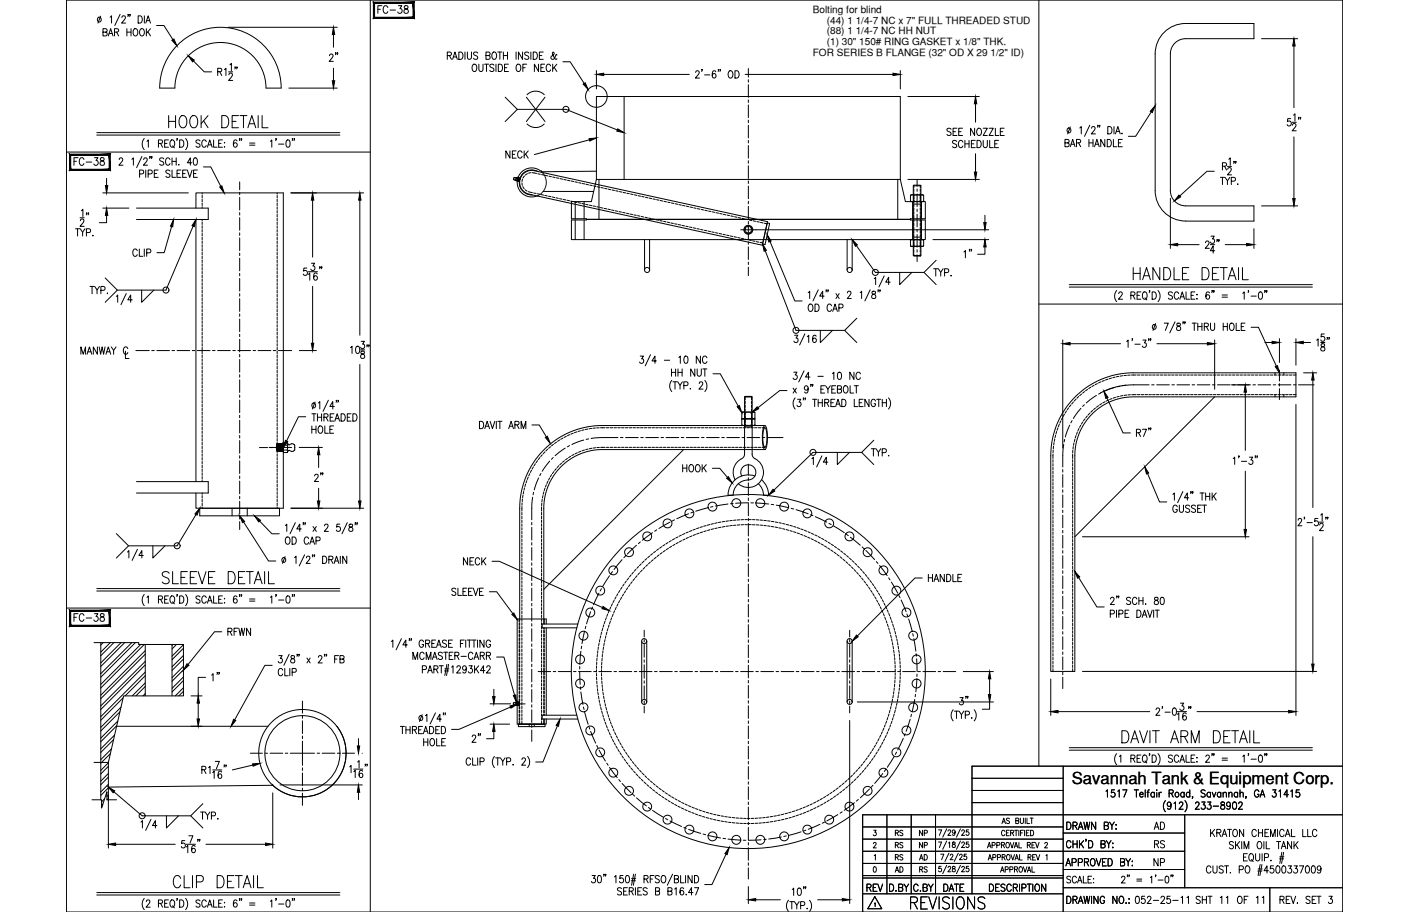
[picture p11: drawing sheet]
<svg xmlns="http://www.w3.org/2000/svg" width="432mm" height="279mm" viewBox="0 0 432 279" stroke-linecap="round" stroke-linejoin="round" font-family="sans-serif">
<defs><g id="words">
<g font-size="7.5">
<text x="342.9" y="229">DAVIT ARM DETAIL</text>
<text x="278.3" y="279.8">REVISIONS</text>
</g>
<g font-size="7.1">
<text x="50.8" y="40.2">HOOK DETAIL</text>
<text x="346.4" y="86.8">HANDLE DETAIL</text>
<text x="48.7" y="179.9">SLEEVE DETAIL</text>
<text x="52.2" y="273">CLIP DETAIL</text>
</g>
<text font-size="6.2" x="104.8" y="20.1" transform="rotate(-90 104.8 20.1)">2&quot;</text>
<g font-size="5.7">
<text x="115" y="5.3">FC-38</text>
<text x="21.9" y="51.9">FC-38</text>
<text x="294.6" y="80.1">1&quot;</text>
<text x="100.2" y="148.9" transform="rotate(-90 100.2 148.9)">2&quot;</text>
<text x="21.9" y="191.6">FC-38</text>
<text x="68.4" y="209.9" transform="rotate(-90 68.4 209.9)">1&quot;</text>
<text x="143.6" y="228.6">2&quot;</text>
<text x="352.8" y="255.4">AD</text>
<text x="264.9" y="274.5">REV</text>
<text x="288.2" y="274.5">DATE</text>
</g>
<g font-size="5.3">
<text x="154.2" y="49.7">NECK</text>
<text x="39.9" y="79.7">CLIP</text>
<text x="24" y="109.7">MANWAY C</text>
<text x="208.5" y="145.7">HOOK</text>
<text x="141.1" y="174.3">NECK</text>
<text x="68.8" y="195.8">RFWN</text>
<text x="352.8" y="261.1">RS</text>
<text x="352.8" y="266.3">NP</text>
<text x="347.1" y="278">052-25-11</text>
</g>
<text font-size="5.1" x="328.5" y="240.3">Savannah Tank &amp; Equipment Corp.</text>
<g font-size="4.9">
<text x="273.4" y="261.1">RS</text>
<text x="280.8" y="261.1">NP</text>
<text x="273.4" y="268.5">AD</text>
<text x="280.8" y="268.5">RS</text>
</g>
<g font-size="4.4">
<text x="273.4" y="257.2">RS</text>
<text x="280.8" y="257.2">NP</text>
<text x="273.4" y="264.6">RS</text>
<text x="280.8" y="264.6">AD</text>
</g>
<g font-size="3.1">
<text x="249.1" y="4">Bolting for blind</text>
<text x="253.4" y="10.5">(88) 1 1/4-7 NC HH NUT</text>
<text x="253.4" y="7.3">(44) 1 1/4-7 NC x 7&quot; FULL THREADED STUD</text>
<text x="249.1" y="17.3">FOR SERIES B FLANGE (32&quot; OD X 29 1/2&quot; ID)</text>
<text x="253.4" y="13.8">(1) 30&quot; 150# RING GASKET x 1/8&quot; THK.</text>
</g>
</g></defs>
<!-- layer: 0 -->
<g fill="none" stroke="#000" stroke-width=".31">
<path d="M20.4 0h391.1v279.4h-391.1zM113.5 0v279.4M318.4 0v234.7M20.4 46.6h93.1M318.4 93.2h93.1M20.4 186.3h93.1M297.9 238.4h27.9M325.8 234.7v44.7M411.5 234.7h-113.6v39.1M264.4 253.3h61.4M264.4 257.1h61.4M271.8 249.6v24.2"/>
<path d="M279.3 249.6v24.2M286.7 249.6v24.2M297.9 242.2h27.9M297.9 245.9h27.9M325.8 255.2h37.3M363.1 249.6v22.4M411.5 249.6h-147.1v29.8M264.4 264.5h61.4M264.4 260.8h98.7M264.4 269h61.4M264.4 268.2h61.4M264.4 273.8h61.4"/>
<path d="M325.8 272h85.7M325.8 266.4h37.3M389.1 272v7.4"/>
</g>
<!-- layer: EYERING -->
<g fill="none" stroke="#000" stroke-width=".31">
<path d="M54.4 13.8a18.6 18.6 0 0 1 20.3-4 18.6 18.6 0 0 1 11.5 17.2h-4.7a14 14 0 0 0-14-14 14 14 0 0 0-13.9 14h-4.7a18.6 18.6 0 0 1 5.5-13.2zM390.7 114.2v.7M393.4 114.2v.7M228.2 121.6v17.5l-.4 1a5.1 5.1 0 0 0-2.8 6.3l.3 .6M228.2 130.8h2.3M228.4 121.4h1.9l.2 .2h-2.3zM228.4 121.6v.9M228.4 122.9v.8M228.4 124.1v.7M228.4 125.2v.8M228.4 126.4v.8M228.4 127.6v.7"/>
<path d="M228.4 128.7v.8M228.4 129.9v.9M230.3 121.6v.9M230.3 122.9v.8M230.3 124.1v.7M230.3 125.2v.8M230.3 126.4v.8M230.3 127.6v.7M230.3 128.7v.8M230.3 129.9v.9M230.5 139.1l.3 1a5.2 5.2 0 0 1 3.1 5.4 4.6 4.6 0 0 1-7.6 2.7M230.5 121.6v17.5"/>
<path d="M390.7 120.9v.7M393.4 120.9v.7M227.3 145.8a2.32 2.32 0 0 1 1.3-3.3 2.32 2.32 0 0 1 3 1.9 2.32 2.32 0 0 1-2.3 2.6 4.6 4.6 0 0 0-4.6 4.7h-1.6a6.2 6.2 0 0 1 8.3-5.9M233.4 147a6.2 6.2 0 0 1 2.1 4.7h-1.5l-.6-2.2-1-1.3"/>
</g>
<!-- layer: CLIP -->
<path d="M166.5 58.7h15.4M182.8 52.5l-16.8 .1M41.8 63.8h22v3.4h-22M41.8 147.6h22v3.4h-22M177.1 191.2h-10.9v1.1h10.6M176.8 219.1h-10.6v1.2h10.9M35.7 222.5h46.4M83.6 240.6l-50.4 .5" fill="none" stroke="#000" stroke-width=".31"/>
<!-- layer: 212 SCH 40 -->
<g fill="none" stroke="#000" stroke-width=".31">
<path d="M62 59.1v.4M62 59.9v.7M84.9 59.1v.4M84.9 59.9v.7M158.5 55.3l.6 .2M158.7 54.5l.6 .2M164.8 52.5a3.8 3.8 0 0 0-5.6 2.6 3.8 3.8 0 0 0 4 4.6M165.7 59.4l-.3 .2M166.2 59l-.3 .3M166.3 53a4.5 4.5 0 0 0-6.1-.6 4.5 4.5 0 0 0-.9 6 4.5 4.5 0 0 0 5.9 1.3M166.5 53.1l.2 .4M166.5 58.5l-.2 .4"/>
<path d="M166.8 53.6l.2 .4M166.9 58.1l-.3 .3M167 54.1l.2 .4M167.1 57.5l-.2 .4M167.2 54.7l.1 .4M167.3 57l-.1 .4M167.4 55.3v.3M167.4 56.4l-.1 .4M167.4 55.8v.4M60 63.8v-4.7h26.8v96.6h-26.8v-4.7M60 67.2v80.4M62 61v.8"/>
<path d="M62 62.2v.8M62 63.4v.4M62 67.2v.4M62 68v.8M62 69.2v.8M62 70.3v.8M62 71.5v.8M62 72.7v.7M62 73.8v.8M62 75v.8M62 76.2v.7M62 77.3v.8"/>
<path d="M62 78.5v.8M62 79.7v.7M84.9 61v.8M84.9 62.2v.8M84.9 63.4v.7M84.9 64.5v.8M84.9 65.7v.8M84.9 66.8v.8M84.9 68v.8M84.9 69.2v.8M84.9 70.3v.8M84.9 71.5v.8"/>
<path d="M84.9 72.7v.7M84.9 73.8v.8M84.9 75v.8M84.9 76.2v.7M84.9 77.3v.8M84.9 78.5v.8M84.9 79.7v.7M62 80.8v.8M62 82v.8M62 83.1v.8M62 84.3v.8M62 85.5v.8"/>
<path d="M62 86.6v.8M62 87.8v.8M62 89v.7M62 90.1v.8M62 91.3v.8M62 92.5v.7M62 93.6v.8M62 94.8v.8M62 95.9v.8M62 97.1v.8M62 98.3v.8M62 99.4v.8"/>
<path d="M84.9 80.8v.8M84.9 82v.8M84.9 83.1v.8M84.9 84.3v.8M84.9 85.5v.8M84.9 86.6v.8M84.9 87.8v.8M84.9 89v.7M84.9 90.1v.8M84.9 91.3v.8M84.9 92.5v.7M84.9 93.6v.8"/>
<path d="M84.9 94.8v.8M84.9 95.9v.8M84.9 97.1v.8M84.9 98.3v.8M84.9 99.4v.8M62 100.6v.8M62 101.8v.8M62 102.9v.8M62 104.1v.8M62 105.3v.7M62 106.4v.8M62 107.6v.8"/>
<path d="M62 108.8v.7M62 109.9v.8M62 111.1v.8M62 112.2v.8M62 113.4v.8M62 114.6v.8M62 115.7v.8M62 116.9v.8M62 118.1v.8M62 119.2v.8M84.9 100.6v.8M84.9 101.8v.8"/>
<path d="M84.9 102.9v.8M84.9 104.1v.8M84.9 105.3v.7M84.9 106.4v.8M84.9 107.6v.8M84.9 108.8v.7M84.9 109.9v.8M84.9 111.1v.8M84.9 112.2v.8M84.9 113.4v.8M84.9 114.6v.8M84.9 115.7v.8"/>
<path d="M84.9 116.9v.8M84.9 118.1v.8M84.9 119.2v.8M62 120.4v.8M62 121.6v.7M62 122.7v.8M62 123.9v.8M62 125.1v.7M62 126.2v.8M62 127.4v.8M62 128.5v.8M62 129.7v.8"/>
<path d="M62 130.9v.8M62 132v.8M62 133.2v.8M62 134.4v.7M62 135.5v.8M62 136.7v.8M62 137.9v.7M62 139v.8M84.9 120.4v.8M84.9 121.6v.7M84.9 122.7v.8M84.9 123.9v.8"/>
<path d="M84.9 125.1v.7M84.9 126.2v.8M84.9 127.4v.8M84.9 128.5v.8M84.9 129.7v.8M84.9 130.9v.8M84.9 132v.8M84.9 133.2v.8M84.9 134.4v.7M84.9 135.5v.8M84.9 136.7v.8M84.9 137.9v.7"/>
<path d="M84.9 139v.8M84.9 138.2h1.9M84.9 135.9h1.9M62 140.2v.8M62 141.4v.7M62 142.5v.8M62 143.7v.8M62 144.8v.8M62 146v.8M62 147.2v.4M62 151v.4M62 151.8v.8"/>
<path d="M62 153v.8M62 154.2v.7M62 155.3v.4M84.9 140.2v.8M84.9 141.4v.7M84.9 142.5v.8M84.9 143.7v.8M84.9 144.8v.8M84.9 146v.8M84.9 147.2v.8M84.9 148.3v.8M84.9 149.5v.8"/>
<path d="M84.9 150.7v.7M84.9 151.8v.8M84.9 153v.8M84.9 154.2v.7M84.9 155.3v.4M159.1 189.6v.8M159.1 190.8v.8M159.1 192v.7M159.1 193.1v.8M159.1 194.3v.8M159.1 195.5v.7M159.1 196.6v.8"/>
<path d="M159.1 197.8v.8M159.1 198.9v.8M166.8 189.6v1.6M166.8 192.3v.4M166.8 193.1v.8M166.8 194.3v.8M166.8 195.5v.7M166.8 196.6v.8M166.8 197.8v.8M166.8 198.9v.8M167.4 191.2v-1.6h-8.9v32.2h8.9v-1.5M167.4 192.3v26.8"/>
<path d="M158.5 215.2h.6v.8h-.6M159.1 200.1v.8M159.1 201.3v.8M159.1 202.4v.8M159.1 203.6v.8M159.1 204.8v.7M159.1 205.9v.8M159.1 207.1v.8M159.1 208.3v.7M159.1 209.4v.8M159.1 210.6v.8M159.1 211.8v.7"/>
<path d="M159.1 212.9v.8M159.1 214.1v.8M159.1 216.4v.8M159.1 217.6v.8M159.1 218.7v.8M159.1 219.9v.8M166.8 200.1v.8M166.8 201.3v.8M166.8 202.4v.8M166.8 203.6v.8M166.8 204.8v.7M166.8 205.9v.8"/>
<path d="M166.8 207.1v.8M166.8 208.3v.7M166.8 209.4v.8M166.8 210.6v.8M166.8 211.8v.7M166.8 212.9v.8M166.8 214.1v.8M166.8 215.2v.8M166.8 216.4v.8M166.8 217.6v.8M166.8 218.7v.4M103.2 222.5a13.4 13.4 0 0 1-1.5 18.1 13.4 13.4 0 0 1-18.2-.1"/>
<path d="M159.1 221.1v.7M166.8 220.3v1.5M83.6 240.6h.1"/>
<circle cx="92.7" cy="230.7" r="13.4"/>
<circle cx="92.7" cy="230.7" r="11.5"/>
</g>
<!-- layer: CAP -->
<path d="M235.1 68.3l.8 .2-1.4 6.4-.8-.2zM61.2 155.7h24.5v2.3h-24.5zM71.1 155.7v2.3M75.8 155.7v2.3M158.9 221.8h8.1v.8h-8.1zM162.2 221.8v.8M163.7 221.8v.8" fill="none" stroke="#000" stroke-width=".31"/>
<!-- layer: HANDLE -->
<g fill="none" stroke="#000" stroke-width=".31">
<path d="M354 58.4v-41.9a9.3 9.3 0 0 1 9.3-9.3h21v4.7h-21a4.6 4.6 0 0 0-4.6 4.6v41.9M354 58.4a9.3 9.3 0 0 0 9.3 9.3h21v-4.6h-21a4.7 4.7 0 0 1-4.6-4.7M197.5 73.4v9.3M199.1 73.4v9.3M259.6 73.4v9.3M261.2 73.4v9.3M196.7 196.4v18.7M198.2 196.4v18.7M259.6 196.4v18.7M261.2 196.4v18.7"/>
<circle cx="198.3" cy="82.7" r=".77"/>
<circle cx="260.4" cy="82.7" r=".77"/>
<circle cx="197.4" cy="196.4" r=".77"/>
<circle cx="260.4" cy="196.4" r=".77"/>
<circle cx="197.4" cy="215" r=".77"/>
<circle cx="260.4" cy="215" r=".77"/>
</g>
<!-- layer: CENTER -->
<g fill="none" stroke="#000" stroke-width=".31">
<path d="M229.3 21v2.6M229.3 24.4v.8M229.3 26v3.8M229.3 30.6v.8M229.3 32.2v3.8M229.3 36.8v.8M229.3 38.4v3.8M73.4 55.7v2.4M73.4 58.9v.8M229.3 43v.8M229.3 44.6v3.9M229.3 49.2v.8"/>
<path d="M229.3 50.8v3.9M229.3 55.4v.8M229.3 57v3.9M281.1 55v2.1M281.1 57.9v.7M281.1 59.4v3.9M73.4 60.5v3.8M73.4 65.1v.8M73.4 66.7v3.8M73.4 71.3v.8M73.4 72.9v3.9M73.4 77.5v.8"/>
<path d="M73.4 79.1v3.9M227 70.4h4.7M229.3 61.7v.7M229.3 63.2v3.9M229.3 67.9v.7M229.3 69.4v3.9M229.3 74.1v.7M229.3 75.6v3.9M281.1 64.1v.8M281.1 65.6v3.9M281.1 70.3v.8M281.1 71.8v3.9"/>
<path d="M281.1 76.5v.8M281.1 78v2.1M73.4 83.8v.7M73.4 85.3v3.9M73.4 90v.7M73.4 91.5v3.9M73.4 96.2v.7M73.4 97.7v3.9M229.3 80.3v.7M229.3 81.8v2.7M41.6 107.4h4.1M46.5 107.4h.8"/>
<path d="M48.1 107.4h3.8M52.7 107.4h.8M54.3 107.4h3.8M58.9 107.4h.8M60.5 107.4h3.9M65.1 107.4h.8M66.7 107.4h3.9M71.4 107.4h.7M72.9 107.4h3.9M73.4 102.4v.7M73.4 103.9v3.9M73.4 108.6v.8"/>
<path d="M73.4 110.1v3.9M73.4 114.8v.8M73.4 116.4v3.8M77.6 107.4h.7M79.1 107.4h3.9M83.8 107.4h.7M85.3 107.4h4.1M341.7 118.7l-3.6 1.3M343.2 118.3l-.8 .2M352.1 117.9h-6l-2.1 .3M352.9 117.9h.8M354.5 117.9h3.9"/>
<path d="M359.1 117.9h.8M360.7 117.9h3.9M365.3 117.9h.8M366.9 117.9h3.9M371.6 117.9h.7M373.1 117.9h3.9M377.8 117.9h.7M379.3 117.9h3.9M384 117.9h.7M385.5 117.9h3.9M390.2 117.9h.7M391.7 117.9h3.9"/>
<path d="M392.1 113.4v3.3M392.1 117.5v.8M392.1 119.1v3.3M396.4 117.9h.8M397.9 117.9h4.8M73.4 121v.8M73.4 122.6v3.8M73.4 127.2v.8M73.4 128.8v3.9M73.4 133.4v.8M73.4 135v3.9M73.4 139.6v.8"/>
<path d="M79.5 137.1h2.5M82.5 137.1h2.3M82.8 137.1h.7M84.3 137.1h2.5M85.5 137.1h.8M87.1 137.1h2.3M173.2 137.3l-3.1 2.3M174.6 136.5l-.7 .4M178.9 134.8l-3.6 1.4M180.4 134.5l-.8 .1M189.4 134l-6.1 .1-2.2 .2M190.1 134h.8"/>
<path d="M191.7 134h3.9M196.4 134h.7M197.9 134h3.9M202.6 134h.7M204.1 134h3.9M208.8 134h.8M210.3 134h3.9M215 134h.8M216.5 134h3.9M221.2 134h.8M222.7 134h3.9M227.4 134h.8"/>
<path d="M229 134h3.8M233.6 134h.8M235.2 134h4.8M326 136.1l-.3 2.2v4.8M326.3 134.6l-.2 .8M327.8 130.2l-1.3 3.7M328.5 128.9l-.3 .6M331.3 125.1l-2.4 3.1M332.3 124l-.5 .5M336 121.1l-3.1 2.3M337.4 120.4l-.7 .3M73.4 141.2v3.9"/>
<path d="M73.4 145.8v.8M73.4 147.4v3.9M73.4 152v.8M73.4 153.6v3.9M73.4 158.2v.8M73.4 159.8v2.4M163.2 152.3l-.2 2.2v4.7M163.5 150.8l-.1 .8M165.1 146.4l-1.4 3.7M165.8 145.1l-.4 .6M168.5 141.3l-2.3 3.1M169.5 140.2l-.5 .5"/>
<path d="M205.3 160l-3.4 1.9M206.7 159.3l-.7 .3M211 157.4l-3.6 1.5M212.5 156.9l-.8 .2M217 155.5l-3.8 1.1M218.5 155.2l-.8 .2M223.1 154.4l-3.9 .6M224.7 154.3h-.8M229.3 154l-3.9 .2M229.3 142.2v3.4M229.3 146.4v.8M229.3 147.9v3.9"/>
<path d="M229.3 152.6v.8M229.3 154.1v3.9M229.3 158.8v.8M230.1 154.1h.8M231.7 154.1l3.9 .3M236.3 154.5l.8 .1M237.9 154.7l3.8 .8M242.5 155.7l.7 .2M244 156.1l3.7 1.3M248.4 157.7l.7 .3M249.9 158.3l3.5 1.7M325.7 143.8v.8"/>
<path d="M325.7 145.4v3.9M325.7 150.1v.7M325.7 151.6v3.9M325.7 156.3v.7M325.7 157.8v3.9M163 160v.8M163 161.6v3.9M163 166.2v.8M163 167.8v3.9M163 172.4v.8M163 174v3.9M163 178.6v.8"/>
<path d="M186.8 176.4l-2.1 3.3M187.7 175.1l-.5 .6M190.6 171.5l-2.4 3M191.7 170.3l-.5 .6M195.1 167l-2.9 2.7M196.2 166l-.6 .5M200 163.2l-3.1 2.3M201.3 162.3l-.7 .5M229.3 160.3v3.9M229.3 165v.8M229.3 166.5v3.9M229.3 171.2v.8"/>
<path d="M229.3 172.8v3.8M229.3 177.4v.8M229.3 179v3.8M254 160.3l.7 .4M255.4 161.1l3.3 2.1M259.3 163.6l.7 .5M260.6 164.6l3 2.4M264.2 167.6l.6 .5M265.3 168.6l2.7 2.9M268.5 172l.5 .6M269.6 173.2l2.3 3.2M272.3 177l.5 .7"/>
<path d="M273.2 178.3l1.9 3.4M325.7 162.5v.8M325.7 164v3.9M325.7 168.7v.8M325.7 170.2v3.9M325.7 174.9v.8M325.7 176.4v3.9M163 180.2v3.9M163 184.8v.8M163 186.4v3.9M163 191.1v.7M163 192.6v3.9"/>
<path d="M163 197.3v.7M163 198.8v3.9M178 199.5l-.3 3.9M178.2 198l-.1 .7M179.1 193.4l-.7 3.8M179.5 191.9l-.2 .7M181 187.4l-1.3 3.7M181.6 186l-.3 .7M183.6 181.7l-1.7 3.6M184.3 180.3l-.4 .7M197.4 193.1v2M197.4 195.9v.8"/>
<path d="M197.4 197.5v3.8M229.3 183.6v.8M229.3 185.2v3.8M229.3 189.8v.8M229.3 191.4v3.9M229.3 196v.8M229.3 197.6v3.9M260.4 193.1v2M260.4 195.9v.8M260.4 197.5v3.8M275.5 182.4l.3 .7M276.2 183.8l1.5 3.6"/>
<path d="M277.9 188.1l.3 .8M278.5 189.6l1 3.8M279.7 194.1l.2 .8M280.1 195.6l.6 3.9M325.7 181.1v.8M325.7 182.6v3.9M325.7 187.3v.8M325.7 188.8v3.9M325.7 193.5v.8M325.7 195.1v3.8M325.7 199.7v.8M92.7 214.8v3.7"/>
<path d="M92.7 219.3v.8M158.5 215.6h2.4M163 203.5v.8M163 205v3.9M163 209.7v.8M163 211.2v3.9M163 215.9v.8M163 217.4v3.9M164.9 205.7h3.9M169.5 205.7h.8M171.1 205.7h3.9M175.7 205.7h.8"/>
<path d="M177.3 205.7h3.9M177.7 205.7l.1 4M177.7 204.2v.8M177.9 210.4v.8M178 212l.6 3.8M178.8 216.6l.2 .8M179.2 218.1l1 3.8M181.9 205.7h.8M183.5 205.7h3.9M188.2 205.7h.7M189.7 205.7h3.9M194.4 205.7h.8"/>
<path d="M195.9 205.7h3.9M197.4 202.1v.8M197.4 203.7v4.1M197.4 208.6v.7M197.4 210.1v3.9M197.4 214.8v.8M197.4 216.3v2.1M200.6 205.7h.8M202.1 205.7h3.9M206.8 205.7h.8M208.3 205.7h3.9M213 205.7h.8"/>
<path d="M214.5 205.7h3.9M219.2 205.7h.8M220.8 205.7h3.8M225.4 205.7h.8M227 205.7h3.8M229.3 202.2v.8M229.3 203.8v3.9M229.3 208.4v.8M229.3 210v3.9M229.3 214.7v.7M229.3 216.2v3.9M231.6 205.7h.8"/>
<path d="M233.2 205.7h3.8M237.8 205.7h.8M239.4 205.7h3.9M244 205.7h.8M245.6 205.7h3.9M250.3 205.7h.7M251.8 205.7h3.9M256.5 205.7h.7M258 205.7h3.9M260.4 202.1v.8M260.4 203.7v4.1M260.4 208.6v.7"/>
<path d="M260.4 210.1v3.9M260.4 214.8v.8M260.4 216.3v2.1M262.7 205.7h.7M264.2 205.7h3.9M268.9 205.7h.7M270.4 205.7h3.9M275.1 205.7h.8M276.6 205.7h3.9M279.3 218.8l-.2 .8M280.3 214.3l-.8 3.8M280.6 212.7l-.1 .8"/>
<path d="M280.8 200.3v.8M280.9 201.8l.2 3.9M281 208l-.3 3.9M281 206.5v.8M281.3 205.7h.8M282.9 205.7h3.8M287.5 205.7h.8M289.1 205.7h3.8M325.7 201.3v3.8M325.7 205.9v.8M325.7 207.5v3.5M76.7 230.8h3.7"/>
<path d="M81.2 230.8h.8M82.8 230.8h3.9M87.4 230.8h.8M89 230.8h7.4M92.7 220.8v3.9M92.7 225.5v.8M92.7 227.1v7.4M92.7 235.2v.8M92.7 236.8v3.9M97.2 230.8h.8M98.7 230.8h3.9M103.4 230.8h.8"/>
<path d="M104.9 230.8h3.7M163 222.1v.8M163 223.6v3.5M180.5 222.6l.2 .8M181 224.1l1.5 3.6M182.9 228.4l.3 .7M183.6 229.8l1.9 3.4M185.9 233.8l.5 .7M186.8 235.1l2.3 3.1M189.6 238.8l.5 .6M229.3 220.9v.7M229.3 222.4v3.9"/>
<path d="M229.3 227.1v.8M229.3 228.6v3.9M229.3 233.3v.8M229.3 234.8v3.9M229.3 239.5v.8M270.5 237l-2.4 3M271.4 235.7l-.4 .6M274 231.8l-2.1 3.3M274.8 230.4l-.4 .7M276.8 226.2l-1.7 3.5M277.4 224.8l-.3 .7M278.9 220.3l-1.2 3.7"/>
<path d="M92.7 241.5v.7M92.7 243v3.7M190.6 240l2.8 2.8M193.9 243.4l.6 .5M195.1 244.4l3 2.5M198.7 247.4l.6 .4M200 248.3l3.3 2.1M204 250.8l.6 .3M205.3 251.5l3.6 1.7M209.6 253.5l.7 .3M211 254.1l3.7 1.2M215.5 255.5l.7 .2"/>
<path d="M217 255.9l3.8 .8M221.6 256.8l.8 .1M223.1 257.1l3.9 .3M227.8 257.4h.8M229.3 241v3.9M229.3 245.7v.8M229.3 247.2v3.9M229.3 251.9v.8M229.3 253.5v3.8M229.3 258.1v.8M229.3 259.7v3.8M233.3 257.3l-3.9 .1"/>
<path d="M234.8 257.1l-.8 .1M239.4 256.4l-3.8 .6M241 256.1l-.8 .2M245.5 254.8l-3.8 1.1M247 254.3l-.8 .3M251.3 252.5l-3.6 1.6M252.7 251.9l-.7 .3M256.8 249.6l-3.4 1.9M258.1 248.7l-.7 .4M261.9 245.9l-3.2 2.4M263 244.9l-.6 .5M266.5 241.7l-2.8 2.7"/>
<path d="M267.5 240.6l-.5 .6M229.3 264.3v.8M229.3 265.9v3.4"/>
</g>
<!-- layer: DIM -->
<g fill="none" stroke="#000" stroke-width=".31">
<path d="M30.8 5l-.8 2.1M31.6 9.8l1-.1 .1-.7-1.1-.2v2.2l1.1-.2 .1-.5-.4-.5M33.2 11l.7-2.2 .7 2.2M33.5 10.3h.9M33.7 5.3l.5-.5v2.3M35.1 9.8l1.1-.1 .2-.3-.2-.5-1.1-.1v2.2M35.7 9.8l.7 1.2M36.8 4.4l-1.6 3.4M37.4 5.4l.3-.6h.4l.3 .5-.2 .7-.9 1.1h1.2M38.9 8.8v2.2M38.9 9.8h1.3M39.3 4.5h-.1h.1l-.1 .6"/>
<path d="M39.9 4.5h-.2h.2l-.2 .6M40.2 8.8v2.2M41.1 8.9l.2-.1a1.13 1.13 0 0 1 1 1.1 1.13 1.13 0 0 1-1 1.1 1.41 1.41 0 0 1-.2-2.1zM42.3 4.8a1.13 1.13 0 0 1 1.3 1.2 1.13 1.13 0 0 1-1.3 1.1zM43.1 8.9l.2-.1a1.13 1.13 0 0 1 1 1.1 1.13 1.13 0 0 1-1 1.1 1.41 1.41 0 0 1-.2-2.1zM44.2 4.8v2.3M44.7 7.1l.7-2.3 .7 2.3M44.9 8.8v2.2M45 6.3h.8M45.3 9.7l.8 1.3M46.1 8.8l-1.2 1.5M48 7.8h2.2l2.8 4.3"/>
<path d="M59.3 18.7l3.3 3.3h2.3M69.9 8.4h33.5M70.5 19.8l.4-.4v2.3M102.2 10.6v3.9M137.1 17l1.1-.1 .1-.7-1.2-.3v2.3M137.7 17l.6 1.2M138.7 18.2l.7-2.3 .7 2.3M139 17.4h.9M140.6 15.9a1.13 1.13 0 0 1 1.3 1.2 1.13 1.13 0 0 1-1.3 1.1zM142.5 15.9v2.3M143.2 15.9v1.6a.62 .62 0 0 0 .7 .7 .62 .62 0 0 0 .6-.7v-1.6M145 19.8l.2-.1a1.14 1.14 0 0 1 .9 1.1 1.14 1.14 0 0 1-.9 1.1 1.43 1.43 0 0 1-.2-2.1z"/>
<path d="M146.4 16.3l-.5-.4-.8 .4 .2 .5 1 .5 .1 .6-.5 .3-.8-.3M146.7 19.7v1.6l.6 .6 .6-.3 .1-1.9M148.5 19.7h1.2M148.9 17l1.1-.1 .2-.3-.2-.6-1.1-.1v2.3l1.2-.2 .1-.6-.5-.4M149.1 19.7v2.2M151.1 16l.2-.1a1.14 1.14 0 0 1 .9 1.2 1.14 1.14 0 0 1-.9 1.1 1.43 1.43 0 0 1-.2-2.2zM151.4 20l-.5-.3-.8 .3 .2 .5 1 .6 .1 .5-.5 .3-.8-.3M152 19.7v2.2M152.5 15.9h1.3M152.7 19.7a1.13 1.13 0 0 1 1.3 1.1 1.13 1.13 0 0 1-1.3 1.1zM153.2 15.9v2.3M154.3 15.9v2.3"/>
<path d="M154.3 17h1.2M155.5 15.9v2.3M155.8 19.7h-1.2v2.2h1.2M158.2 15.9v2.3M158.5 19.8l.2-.1a1.14 1.14 0 0 1 .9 1.1 1.14 1.14 0 0 1-.9 1.1 1.45 1.45 0 0 1-.2-2.1zM160.1 15.9v2.3l-1.2-2.3v2.3M161.4 19.7h-1.2v2.2M162.1 16.3l-.5-.4-.8 .4 .2 .5 .9 .5 .2 .6-.5 .3-.8-.3M162.7 15.9v2.3M163.4 15.9a1.13 1.13 0 0 1 1.3 1.2 1.13 1.13 0 0 1-1.3 1.1zM165 19.7v2.2l-1.2-2.2v2.2M165.3 17h.7"/>
<path d="M166.5 15.9h-1.2v2.3h1.2M166.9 19.7h-1.1v2.2h1.1M169.4 19.7v2.2M170.6 16.9l-.1-.2-1 1.5h-.3l-.4-.4 .1-.5 .9-.8-.3-.6-.2 .4 .2 .8 .7 1 .3 .1 .1-.2M170.6 19.7l-1.2 1.5M172.5 18.9h2.2l4.3 6.6M386.6 11.9h11.1M396.5 14.1v18.9M66.7 22l1.1-.1 .2-.4-.2-.5-1.1-.1v2.2M67.3 22l.7 1.1M68.8 21.3l.4-.4v2.2M70.1 22h1.2"/>
<path d="M70.1 22.9l.4-.5 .6 .1 .1 .3-.2 .8-.9 1h1.2M72.1 20.6h-.2h.2l-.2 .5M72.7 20.6h-.2h.2l-.2 .5M88.5 27h14.9M102.2 20.9v3.8M154.6 20.7h.7M154.8 29.8l3.7 3.7M158.5 33.5h14.9l15.8 6.3M158.5 33.5l-3.7 3.7M160.2 20.7h.8M161.3 29.8l5.7 7.4M161.5 29a3.7 3.7 0 0 1 5.3 0"/>
<path d="M161.5 38a3.7 3.7 0 0 0 5.3 0M165.8 20.7h.7M167 29.8l-5.7 7.4M168.7 20.2a.7 .7 0 0 0-.8-.5 .7 .7 0 0 0-.5 .8v.6a.7 .7 0 0 0 .5 .8 .7 .7 0 0 0 .8-.5M169.8 20.6l.8 1.3M182.8 21.6v5.6M185 22.8h26.2M213.2 22.2l.4-.5 .5 .1 .2 .3-.3 .7-.9 1.1h1.3M215.2 21.4h-.2h.2l-.2 .5M215.9 22.9h1.6M219.4 22l-.6-.3a1.3 1.3 0 0 0 .1 2.2 .66 .66 0 0 0 .5-.9 .66 .66 0 0 0-1-.2l-.1 .4M220.3 21.4h-.2h.2l-.2 .5"/>
<path d="M220.8 21.4h-.2h.2l-.2 .5M223.5 21.8l.2-.1a1.14 1.14 0 0 1 .9 1.1 1.14 1.14 0 0 1-.9 1.1 1.42 1.42 0 0 1-.2-2.1zM225.2 21.7a1.13 1.13 0 0 1 1.3 1.1 1.13 1.13 0 0 1-1.3 1.1zM228.4 22.8h45.3M275.9 21.6v5.6M278.2 29.6h21.9M291.5 39.6l-.5-.3-.6 .1-.1 .6 1 .6 .2 .6-.5 .3-.8-.3M293.3 39.3h-1.2v2.2h1.2M295 39.3h-1.2v2.2h1.2M298.7 39.3v2.2l-1.3-2.2v2.2M299 31.8v5.6M299.7 39.4l.2-.1a1.13 1.13 0 0 1 .9 1.1 1.13 1.13 0 0 1-.9 1.1 1.39 1.39 0 0 1-.2-2.1z"/>
<path d="M301.3 39.3h1.3l-1.3 2.2h1.3M303.1 39.3h1.3l-1.3 2.2h1.3M305 39.3v2.2h1.1M307.7 39.3h-1.1v2.2h1.1M328 38.9l-.8 2.1M330.9 39.2l.5-.4v2.2M334 38.4l-1.6 3.4M334.5 39.3l.4-.5 .5 .1 .2 .3-.3 .7-.9 1.1h1.3M336.5 38.5h-.2h.2l-.2 .5M337.1 38.5h-.2h.2l-.2 .5M339.5 38.8a1.13 1.13 0 0 1 1.3 1.1 1.13 1.13 0 0 1-1.3 1.1zM341.4 38.8v2.2"/>
<path d="M352.8 34.3l-4.8 7.5h-2.2M395.5 36.3h-.9l-.1 1a.7 .7 0 0 1 1.1 0 .7 .7 0 0 1-.1 1.1 .7 .7 0 0 1-1-.2M396 37.5h1.3M396.1 38.4l.4-.6h.3l.4 .5-.3 .7-.9 1.1h1.3M396.4 35.3l.5-.4v2.2M398.1 36h-.2h.2l-.2 .6M398.6 36h-.2h.2l-.2 .6M29.7 41.4h74.5M29.7 40.6h74.5M31.5 59.1h26.2M32.7 54.6v2.3M36.5 48.9l.2-.4 .6-.1 .3 .6-1.2 1.6h1.3"/>
<path d="M40.4 48.8l.5-.4v2.2M42.8 53.3l1.1-.1 .1-.3-.1-.7-1.1-.1v2.2M43.5 47.9l-1.6 3.5M44 48.9l.4-.5h.4l.3 .4-.2 .8-1 1h1.3M44.2 42.4a2.58 2.58 0 0 0 0 3.4M44.7 52.1v2.2M45 43.3l.5-.4v2.2M45.4 53.3l1.1-.1 .2-.3-.2-.7-1.1-.1v2.2M46 48h-.2h.2l-.2 .6M46.6 48h-.2h.2l-.2 .6M47.3 53.2h.7M48.5 52.1h-1.2v2.2h1.2"/>
<path d="M48.6 43.9l1-.1 .2-.3-.2-.5-1-.1v2.2M49.2 43.9l.6 1.2M50.2 48.7l-.5-.3-.8 .3 .2 .5 1 .6 .1 .5-.5 .3-.8-.3M50.5 43.9h.7M51.6 42.9h-1.1v2.2h1.1M52.1 48.9a.7 .7 0 0 0-.9-.5 .7 .7 0 0 0-.5 .8v.6a.7 .7 0 0 0 .6 .8 .7 .7 0 0 0 .8-.5M52.1 52.4l-.5-.3-.8 .3 .2 .6 1 .5 .1 .5-.5 .3-.8-.3M52.5 43l.1-.1a1.14 1.14 0 0 1 1 1.1 1.14 1.14 0 0 1-1 1.1 1.41 1.41 0 0 1-.1-2.1zM52.7 52.1v2.2h1.1M52.7 48.4v2.2M52.7 49.4h1.3M52.9 44.7l.5 .6"/>
<path d="M54 48.4v2.2M54.3 53.2h.7M54.3 42.5h-.1h.1l-.1 .6M54.8 50.4v.2zM55.1 42.9a1.13 1.13 0 0 1 1.3 1.1 1.13 1.13 0 0 1-1.3 1.1zM55.4 52.1h-1.1v2.2h1.1M56 53.2h.7M56.9 42.4a2.58 2.58 0 0 1 0 3.4M57.2 52.1h-1.2v2.2h1.2M57.4 52.1l.7 2.2 .8-2.2M58.8 49.9h-1.4l.9-1.5v2.2M59.3 53.2h.7"/>
<path d="M59.5 48.5l.5-.1a1.44 1.44 0 0 1 0 2.2h-.2a1.58 1.58 0 0 1-.3-2.1zM60.5 52.1h-1.2v2.2h1.2M61.3 43.2l-.4-.3-.9 .3 .2 .5 1 .6 .1 .5-.4 .3-.9-.3M62.4 51.1h2.2l3.1 6M63.2 43.4a.7 .7 0 0 0-.8-.5 .7 .7 0 0 0-.6 .8v.6a.7 .7 0 0 0 .6 .8 .7 .7 0 0 0 .8-.5M63.6 45.1l.7-2.2 .7 2.2M63.8 44.4h.9M65.5 42.9v2.2h1M67 43.9h.7M68.2 42.9h-1.2v2.2h1.2M68.8 43.6v.2zM68.8 44.9v.2z"/>
<path d="M72.6 43.2l-.5-.3a1.29 1.29 0 0 0 .1 2.2 .64 .64 0 0 0 .6-.6 .64 .64 0 0 0-.6-.7 .64 .64 0 0 0-.7 .6M73.5 42.5h-.2h.2l-.2 .6M74.1 42.5h-.2h.2l-.2 .6M76.5 43.8h1.6M76.5 44.5h1.6M82.8 43.3l.5-.4v2.2M84.6 42.5h-.1h.1l-.1 .6M85.4 44.2h1.6M87.9 43l.4-.1a1.41 1.41 0 0 1 0 2.2h-.1a1.58 1.58 0 0 1-.3-2.1zM89.2 59.1h22.2M89.7 42.5h-.2h.2l-.2 .6M90.3 42.5h-.2h.2l-.2 .6"/>
<path d="M166 52.6h.1M180.6 42.8l-16.9 4.5M278.2 55h21.9M292.1 40.3h.7M293.2 43.3l-.5-.3-.8 .3 .2 .6 .9 .4 .2 .3v.3l-.5 .3-.8-.3M293.8 40.3h.7M295.1 43.5a.71 .71 0 0 0-.9-.5 .71 .71 0 0 0-.5 .9v.5a.71 .71 0 0 0 .5 .8 .71 .71 0 0 0 .9-.5M295.7 43v2.2M295.7 44.1h1.3M297 43v2.2M297.7 44.1h.7M298.9 43h-1.2v2.2h1.2"/>
<path d="M299 47.1v5.6M299.4 43a1.13 1.13 0 0 1 1.3 1.1 1.13 1.13 0 0 1-1.3 1.1zM301.3 43v1.6l.6 .6 .6-.3 .1-1.9M303.3 43v2.2h1.1M304.8 44.1h.8M306 43h-1.2v2.2h1.2M306.6 40.3h.7M326.4 43.8l1.1-.1 .1-.8-1.2-.2v2.3l1.2-.3v-.5l-.4-.4M328 45l.7-2.3 .8 2.3M328.3 44.2h.9M329.9 43.8l1.1-.1 .1-.8-1.2-.2v2.3M330.5 43.8l.7 1.2"/>
<path d="M333.7 42.7v2.3M333.7 43.8h1.3M335 42.7v2.3M335.4 45l.7-2.3 .8 2.3M335.7 44.2h.9M338.6 42.7v2.3l-1.3-2.3v2.3M339.3 42.7a1.13 1.13 0 0 1 1.3 1.1 1.13 1.13 0 0 1-1.3 1.2zM341.2 42.7v2.3h1.1M341.8 41l.8-2.2 .7 2.2M342.1 40.3h.9M342.8 43.8h.7M343.8 40.8v.2z"/>
<path d="M343.9 42.7h-1.1v2.3h1.1M372.1 52.5h-2.2l-8.4 7.5M374 54.3h1.3M374.6 50.9l1.1-.1 .2-.3-.2-.5-1.1-.2v2.3M374.6 54.3v2.3M375.3 50.9l.6 1.2M375.4 54.3l.8 1.1v1.2M376.2 51h1.2M376.3 51.9l.3-.5h.4l.3 .4-.2 .7-.9 1.1h1.2M376.6 48.8l.4-.4v2.2M376.9 54.3l-.7 1.1M377.3 55.5l1.1-.1 .1-.9-1.2-.2v2.3"/>
<path d="M378.2 49.5h-.1h.1l-.1 .6M378.8 49.5h-.2h.2l-.2 .6M379.3 56.3v.3zM396.5 41.9v18.9M23.1 70.1h1.3M23.8 70.1v2.2M24.5 66.7h1.3M24.6 70.1l.7 1v1.2M24.6 67.6l.4-.5 .5 .1 .2 .3-.3 .8-.9 1h1.3M25 64.5l.4-.4v2.3M26 70.1l-.7 1M26.5 71.2l1.1-.1 .1-.3-.1-.6-1.1-.1v2.2"/>
<path d="M26.6 65.3h-.2h.2l-.2 .5M27.2 65.3h-.2h.2l-.2 .5M28.5 72.1v.2zM31.5 63.8h8M32.7 66v2.2h-2.3M52.6 69.4l-2.3 8h-2.2M59.2 69.3l-8.3 19.6h-14.9M95.8 61.3v17.5M110.3 61.3v41.4M231.7 70.4h71.3M234.5 76.8l9.4 24.4h14.9M236 74l7.6 18.2h2.2"/>
<path d="M262.4 75.2l5.9 8.3h14.9l3.7 3.7M285.9 73.4h17.1M286.9 79.7l-3.7 3.8M301.8 75.6v2.3h-2.2M301.8 65.9v2.3M358.7 60.7v15.4M360.9 75h6.6M369.4 74.4l.4-.6 .6 .1 .1 .4-.2 .7-.9 1.1h1.2M370.9 75h1.4M371.1 72.3h1l-.5 .9a.67 .67 0 0 1 .5 1 .67 .67 0 0 1-1.2-.1M372.3 76.8h-1.4l.9-1.5v2.3M373.1 73.5h-.2h.2l-.2 .5"/>
<path d="M373.6 73.5h-.2h.2l-.2 .5M375.5 75h6.6M384.3 70.1v6M386.6 63.1h11.1M27.6 87.8h1.3M28.2 87.8v2.2M29 87.8l.7 1v1.2M30.5 87.8l-.8 1M30.9 88.9l1.1-.1 .2-.3-.2-.6-1.1-.1v2.2M32.2 85.2l3.8 3.7-3.8 3.7M32.9 89.8v.2zM35.6 90.8l.5-.4v2.2"/>
<path d="M38.7 89.9l-1.6 3.4M40.5 91.9h-1.3l.8-1.5v2.2M43.4 88.9v3.7l3.7-3.7M94 82.1h-.9l-.1 1a.7 .7 0 0 1 1.1 0 .7 .7 0 0 1-.1 1 .7 .7 0 0 1-1.1-.2M94.5 84.1l.4-.5v2.3M94.5 83.2h2.8M95.4 80.6h1l-.5 .9a.68 .68 0 0 1 .5 1 .68 .68 0 0 1-1.1-.1M95.8 87.7v17.5M97.2 83.9l-.1-.2-.5-.1a1.3 1.3 0 0 0 .2 2.3 .65 .65 0 0 0 .5-1 .65 .65 0 0 0-1.1-.1l-.1 .3M98.1 81.8h-.2h.2l-.2 .5M98.6 81.8h-.1h.1l-.1 .5M247.7 89.6l.4-.4v2.3"/>
<path d="M248 93.3l.2-.1a1.14 1.14 0 0 1 1 1.1 1.14 1.14 0 0 1-1 1.1 1.43 1.43 0 0 1-.2-2.1zM249.8 93.2a1.13 1.13 0 0 1 1.2 1.1 1.13 1.13 0 0 1-1.2 1.1zM250.8 88.8l-1.7 3.4M252.6 90.7h-1.4l.9-1.5v2.3M253.3 88.9h-.2h.2l-.2 .5M253.8 88.9h-.2h.2l-.2 .5M254.8 93.7a.7 .7 0 0 0-.8-.5 .7 .7 0 0 0-.5 .8v.6a.7 .7 0 0 0 .5 .8 .7 .7 0 0 0 .8-.5M255.2 95.4l.7-2.2 .7 2.2M255.5 94.7h.9M256.2 90l1 1.5M257.1 94.3l1.1-.1 .2-.3-.2-.6-1.1-.1v2.2M257.2 90l-1 1.5"/>
<path d="M259.7 89.7l.4-.5 .5 .1 .2 .3-.3 .8-.9 1.1h1.3M262.6 97.5l-3.8 3.7 3.8 3.7M263.6 89.6l.5-.4v2.3M266.7 88.8l-1.7 3.4M267.3 89.3v.7a.91 .91 0 0 1 .9 .4 .91 .91 0 0 1 0 1 .73 .73 0 0 1-1.1-.5 .73 .73 0 0 1 .9-.8l.3-.6a.66 .66 0 0 0-1-.2zM267.9 85.4l.5-.5v2.3M269.2 88.9h-.2h.2l-.2 .5M269.7 88.9h-.1h.1l-.1 .5M271 84.5l-1.7 3.4M272.8 86.4h-1.4l.9-1.5v2.3M275.7 83.5v3.7l3.7-3.7M286.1 82.3h1.3"/>
<path d="M286.8 82.3v2.3M287.6 82.3l.7 1.1v1.2M289 82.3l-.7 1.1M289.5 83.5l1.1-.1 .1-.8-1.2-.3v2.3M291.5 84.4v.2zM327.7 87.9h74.5M327.7 87.2h74.5M342.2 89a2.57 2.57 0 0 0 0 3.4M342.9 90l.3-.6h.4l.3 .5-.2 .7-.9 1.1h1.2M346.6 90.5l1-.1 .1-.8-1.1-.2v2.3M347.2 90.5l.6 1.2M348.5 90.5h.7"/>
<path d="M349.6 89.4h-1.1v2.3h1.1M350.5 89.5l.1-.1a1.14 1.14 0 0 1 1 1.2 1.14 1.14 0 0 1-1 1.1 1.45 1.45 0 0 1-.1-2.2zM350.9 91.2l.6 .7M352.4 89.1h-.2h.2l-.2 .5M353.1 89.4a1.13 1.13 0 0 1 1.3 1.2 1.13 1.13 0 0 1-1.3 1.1zM354.1 99.1l-.8 2.1M354.9 89a2.57 2.57 0 0 1 0 3.4M356.8 99h1.2l-.9 2.2M359.3 89.7l-.4-.3-.8 .3 .1 .6 1 .5 .1 .6-.4 .3-.8-.3M360.1 98.6l-1.6 3.4M360.7 99.1v.6a.82 .82 0 0 1 1 .5 .82 .82 0 0 1-.3 1 .72 .72 0 0 1-.9-.7 .72 .72 0 0 1 1-.7l.2-.5a.66 .66 0 0 0-1-.2zM361.2 90a.7 .7 0 0 0-.8-.6 .7 .7 0 0 0-.5 .9v.5a.7 .7 0 0 0 .5 .9 .7 .7 0 0 0 .8-.6"/>
<path d="M361.6 91.7l.7-2.3 .7 2.3M361.8 90.9h1M362.6 98.7h-.1h.1l-.1 .5M363.2 98.7h-.2h.2l-.2 .5M363.5 89.4v2.3h1.1M365 90.5h.7M365.4 99h1.2M366 99v2.2M366.2 89.4h-1.2v2.3h1.2M366.8 90.2v.2zM366.8 91.5v.2zM367.1 99v2.2"/>
<path d="M368.3 99v2.2M370.6 89.7l-.5-.3a1.3 1.3 0 0 0 .1 2.3 .66 .66 0 0 0 .5-1 .66 .66 0 0 0-1.1-.1l-.1 .3M371 99v1.6l.5 .6 .7-.3v-1.9M371.5 89.1h-.2h.2l-.2 .5M372.1 89.1h-.2h.2l-.2 .5M374.5 90.4h1.7M374.5 91h1.7M374.9 99v2.2M376.1 99v2.2M377.1 99.1l.2-.1a1.14 1.14 0 0 1 .9 1.1 1.14 1.14 0 0 1-.9 1.1 1.46 1.46 0 0 1-.2-2.1zM378.8 99v2.2h1.1M380.9 89.9l.4-.5v2.3"/>
<path d="M381.6 99h-1.2v2.2h1.2M382.7 89.1h-.2h.2l-.2 .5M383.4 90.7h1.6M385.9 89.5l.5-.1a1.44 1.44 0 0 1 0 2.3h-.2a1.58 1.58 0 0 1-.3-2.2zM387.7 89.1h-.2h.2l-.2 .5M388.3 89.1h-.2h.2l-.2 .5M91.7 107.4h5.3M107.4 106.5l.5-.4v2.2M109.2 106.2l.5-.1a1.38 1.38 0 0 1 0 2.2h-.2a1.56 1.56 0 0 1-.3-2.1zM110.3 111.7v41.8M110.5 107.2h1.3M110.7 104.6h1l-.6 .8a.67 .67 0 0 1 .6 1.1 .67 .67 0 0 1-1.2-.1"/>
<path d="M110.7 107.7v.6a.82 .82 0 0 1 .9 .5 .82 .82 0 0 1-.3 1 .72 .72 0 0 1-.8-.8 .72 .72 0 0 1 .9-.6l.3-.5a.66 .66 0 0 0-1-.2zM112.6 105.7h-.2h.2l-.2 .6M113.1 105.7h-.2h.2l-.2 .6M196.2 109.1h1l-.6 .8a.68 .68 0 0 1 .6 1.1 .68 .68 0 0 1-1.2-.1M199.3 108.7l-1.6 3.4M201.2 110.6h-1.4l.9-1.5v2.2M203.6 110.4h1.6M205.8 113v2.3M205.8 114.1h1.3M205.9 116.5a2.57 2.57 0 0 0 0 3.5M206.2 117h1.3M206.9 117v2.2"/>
<path d="M207.1 113v2.3M207.7 117l.7 1v1.2M207.8 114.1h1.2M207.8 113v2.3M208 109.5l.5-.4v2.2M209 113v2.3M209.1 117l-.7 1M209.6 118.1l1.1-.1 .1-.3-.1-.6-1.1-.1v2.2M209.8 109.2l.5-.1a1.42 1.42 0 0 1 0 2.2h-.2a1.56 1.56 0 0 1-.3-2.1zM211.6 119v.2zM212.9 113v2.3l-1.2-2.3v2.3M213.7 113v1.9a.63 .63 0 0 0 .8 .4 .63 .63 0 0 0 .4-.7v-1.6"/>
<path d="M214.3 117.5l.4-.5h.3l.4 .4-.3 .7-.9 1.1h1.3M214.7 109.1v2.2l-1.3-2.2v2.2M215.4 113h1.2M216 116.5a2.57 2.57 0 0 1 0 3.5M216 113v2.3M216.6 109.6a.7 .7 0 0 0-.8-.5 .7 .7 0 0 0-.5 .8v.6a.7 .7 0 0 0 .5 .8 .7 .7 0 0 0 .8-.5M218.5 114.5h2.2l5.6 9.9M241.2 119.7h-2.2l-6.7 5.2M243.1 118.9l1 1.5M243.2 114h1l-.5 .9a.68 .68 0 0 1 .5 1 .68 .68 0 0 1-1.1-.1M243.5 102.7h1l-.6 .9a.68 .68 0 0 1 .6 1 .68 .68 0 0 1-1.2-.1M244.1 118.9l-1 1.5"/>
<path d="M246.4 113.6l-1.6 3.4M246.7 102.3l-1.7 3.4M247.4 103.1l.4-.4v2.2M247.7 118.9a.6 .6 0 0 1-.7 .6 .6 .6 0 0 1-.5-.7l.5-.6a1.23 1.23 0 0 1 .7 1.1 1.23 1.23 0 0 1-.7 1.1l-.4-.3M248.2 115.5h-1.3l.9-1.5v2.2M248.6 117.9h-.2h.2l-.2 .5M249.1 117.9h-.2h.2l-.2 .5M250.1 103l-.5-.3a1.3 1.3 0 0 0 .1 2.2 .65 .65 0 0 0 .5-.9 .65 .65 0 0 0-1.1-.1l-.1 .3M250.7 115.3h1.6M251.4 101.2v3.7l3.7-3.7M251.6 119.2h.7M252.7 118.2h-1.1v2.2h1.1"/>
<path d="M253 118.2l.7 1v1.2M254.5 118.2l-.8 1M254.9 119.2h.7M255.1 114.4l.4-.4v2.2M256.1 118.2h-1.2v2.2h1.2M256.6 119.2l1.1-.1 .1-.7-1.2-.2v2.2h.9l.3-.2 .1-.5-.4-.5M256.9 114.1l.4-.1a1.38 1.38 0 0 1 0 2.2h-.1a1.56 1.56 0 0 1-.3-2.1zM258.8 118.3l.2-.1a1.14 1.14 0 0 1 .9 1.1 1.14 1.14 0 0 1-.9 1.1 1.46 1.46 0 0 1-.2-2.1zM260.5 118.2v2.2h1.1M261.7 114v2.2l-1.3-2.2v2.2M261.8 118.2h1.3M262.4 118.2v2.2"/>
<path d="M263.7 114.6a.71 .71 0 0 0-.9-.6 .71 .71 0 0 0-.5 .9v.5a.71 .71 0 0 0 .5 .8 .71 .71 0 0 0 .9-.5M325.7 104.1v33.1M327.9 105.3h15.5M345.1 118a21.7 21.7 0 0 0-7.8 2.4M345.3 104.6l.4-.4v2.2M347.1 103.9h-.2h.2l-.2 .5M347.8 105.5h1.6M350.2 104.2h1l-.5 .8a.69 .69 0 0 1 .6 1.1 .69 .69 0 0 1-1.2-.1M352.1 103.9h-.1h.1l-.1 .5M352.7 103.9h-.2h.2l-.2 .5M354.5 105.3h15.5M367.1 100.1h1.2"/>
<path d="M369.1 100.1l1.1-.2v-.7l-1.1-.2v2.2M369.7 100.1l.6 1.1M372.2 104.1v15.2M374.9 100.1h1.2M377.4 117.9h5.4M380.4 100.1h.7M383.4 100.3h2.3l5.5 11.9M387.6 104.9h2.2M392.1 103.8v7.2M397.2 103.8v8.1M399.4 104.9h2.2M399.5 114.2h4"/>
<path d="M402.3 116.4v39.1M403.5 104.2l.4-.4v2.2M404.7 104.9h1.3M404.9 105.4v.6a.89 .89 0 0 1 1 .4 .89 .89 0 0 1-.1 1 .72 .72 0 0 1-1.1-.5 .72 .72 0 0 1 1-.7l.2-.6a.66 .66 0 0 0-1-.2zM405.8 102.3h-.9v1a.69 .69 0 0 1 1 0 .69 .69 0 0 1-.2 1 .69 .69 0 0 1-1-.2M406.8 103.5h-.1h.1l-.1 .5M407.4 103.5h-.2h.2l-.2 .5M91.7 137.1h7.1M93.7 127.7h-2.2l-3.7 7.4M95.6 126.8h1.2M95.6 130.5v2.2M95.6 131.6h1.2"/>
<path d="M96.2 126.8v2.2M96.6 123.1l-.9 2.2M96.8 130.5v2.2M97.3 126.8v2.2M97.3 127.8h1.3M97.6 123.5l.4-.5v2.3M97.6 139.3v3.9M97.8 130.6l.2-.1a1.14 1.14 0 0 1 .9 1.1 1.14 1.14 0 0 1-.9 1.1 1.46 1.46 0 0 1-.2-2.1zM98.6 126.8v2.2M99.3 127.8l1.1-.1 .1-.7-1.2-.2v2.2M99.5 130.5v2.2h1.1M99.9 127.8l.6 1.2"/>
<path d="M100.6 122.6l-1.6 3.4M101.1 131.6h.7M101.2 127.8h.7M102.3 130.5h-1.2v2.2h1.2M102.3 126.8h-1.1v2.2h1.1M102.4 124.5h-1.3l.9-1.5v2.3M102.6 129l.7-2.2 .8 2.2M102.9 128.2h.9M103.2 122.7h-.2h.2l-.2 .6M103.7 122.7h-.2h.2l-.2 .6M104.5 126.8a1.13 1.13 0 0 1 1.3 1.1 1.13 1.13 0 0 1-1.3 1.1zM106.4 127.8h.7"/>
<path d="M107.6 126.8h-1.2v2.2h1.2M108.1 126.8a1.13 1.13 0 0 1 1.3 1.1 1.13 1.13 0 0 1-1.3 1.1zM146.9 129.1a1.13 1.13 0 0 1 1.3 1.1 1.13 1.13 0 0 1-1.3 1.1zM148.6 131.3l.7-2.2 .7 2.2M148.8 130.6h1M150.2 129.1l.7 2.2 .7-2.2M152.1 129.1v2.2M152.5 129.1h1.3M153.2 129.1v2.2M155.9 131.3l.7-2.2 .8 2.2M156.2 130.6h.9M157.8 130.2l1.1-.2 .1-.7-1.2-.2v2.2"/>
<path d="M158.4 130.2l.7 1.1M159.7 131.3v-2.2l.7 2.2 .7-2.2v2.2M163 130.2h2.2l2.2 3.7M243.7 121.9a2.57 2.57 0 0 0 0 3.4M244.4 122.3h1l-.5 .9a.68 .68 0 0 1 .5 1 .68 .68 0 0 1-1.2-.1M246.3 122h-.2h.2l-.2 .5M246.9 122h-.2h.2l-.2 .5M249 122.3h1.3M249.7 122.3v2.3M250.7 122.3v2.3M250.7 123.4h1.3M251.9 139.7l-1.6 3.4"/>
<path d="M252 122.3v2.3M252.7 123.4l1.1-.1 .1-.8-1.2-.2v2.3M253.4 123.4l.6 1.2M254.6 123.4h.8M255.8 122.3h-1.2v2.3h1.2M256.1 124.6l.7-2.3 .7 2.3M256.3 123.8h1M256.6 138.6v3.7l3.7-3.7M258 122.3a1.13 1.13 0 0 1 1.3 1.1 1.13 1.13 0 0 1-1.3 1.2zM261.8 122.3v2.3h1.1M263.3 123.4h.8M264.1 138.6h-14.9l-12 11.6"/>
<path d="M264.5 122.3h-1.2v2.3h1.2M266.3 122.3v2.3l-1.3-2.3v2.3M267 137.5h1.3M267.7 137.5v2.2M267.8 134.9l-3.7 3.7 3.7 3.7M268.3 122.9a.71 .71 0 0 0-.8-.6 .71 .71 0 0 0-.6 .9v.5a.71 .71 0 0 0 .7 .9 .71 .71 0 0 0 .7-.9h-.5M268.5 137.5l.7 1.1v1.1M268.7 122.3h1.2M269.3 122.3v2.3M269.9 137.5l-.7 1.1M270.4 138.7l1-.1 .1-.9-1.1-.2v2.2M270.4 123.4h1.3"/>
<path d="M270.4 122.3v2.3M271.7 122.3v2.3M272.3 121.9a2.57 2.57 0 0 1 0 3.4M272.4 139.5v.2zM339.2 121.9l5 10.7h2.2M348.3 132.6l1.1-.1 .1-.4-.1-.5-1.1-.1v2.2M348.9 132.6l.6 1.1M350.1 131.5h1.2l-.9 2.2M352.1 131.2h-.1h.1l-.1 .5M352.7 131.2h-.2h.2l-.2 .5M379.7 139.7h-.2h.2l-.2 .6M381.6 120.1v17.9"/>
<path d="M384.8 139.7h-.2h.2l-.2 .6M385.3 139.7h-.2h.2l-.2 .6M397.2 123.9v95.3M60.1 157.6l-5.8 9.6h-14.9M74.7 159.9l7.6 12h2.2M79.6 159.6l3.7 3.9h2.3M89.2 155.7h22.2M97.6 149.6v3.9M218.3 143.5h2.3l2.3 2.8M248.8 140.5l.5-.4v2.2M253.7 141.6h-1.4l.9-1.5v2.2M351.7 145.1l3.6 8.7h2.3"/>
<path d="M359.4 151.4l.5-.4v2.2M360.8 155.3a.7 .7 0 0 0-.9-.5 .7 .7 0 0 0-.5 .8v.5a.7 .7 0 0 0 .7 .9 .7 .7 0 0 0 .7-.9h-.5M361.4 154.7v1.6l.6 .7 .6-.3 .1-2M362.5 150.6l-1.6 3.4M364.3 152.5h-1.3l.9-1.5v2.2M364.6 155.1l-.5-.4-.6 .2-.1 .6 1 .5 .2 .7-.5 .3-.8-.3M365 150.7h-.1h.1l-.1 .5M365.6 150.7h-.2h.2l-.2 .5M366.4 155.1l-.4-.4-.9 .4 .2 .5 1 .5-.1 .8-.6 .1-.5-.3M367 155.8h.7M367.7 151h1.3M368.2 154.7h-1.2v2.3h1.2"/>
<path d="M368.4 151v2.2M368.5 154.7h1.2M369.1 154.7v2.3M369.5 151v2.2M369.5 152.1h1.2M370.7 151v2.2M371.5 151v2.2M371.9 152l.8 1.2M372.7 151l-1.2 1.5M377.9 140.5l.5-.4v2.2M380.4 141.3h1.7M381.6 144.4v17.8"/>
<path d="M382.9 140.1h1l-.6 .8a.68 .68 0 0 1 .6 1.1 .68 .68 0 0 1-1.2-.1M397.8 159.4l.4-.6 .5 .1 .2 .4-.3 .7-.9 1.1h1.3M399.8 158.5h-.2h.2l-.2 .5M403.9 158.8h-.9l-.1 1a.7 .7 0 0 1 1 0 .7 .7 0 0 1-.1 1 .7 .7 0 0 1-1-.1M404.3 160h1.3M404.7 157.8l.5-.4v2.2M406.4 158.5h-.2h.2l-.2 .5M407 158.5h-.2h.2l-.2 .5M35.7 163.5l3.7 3.7-3.7 3.7M39 169.1l.5-.4v2.2M42.1 168.3l-1.6 3.4M43.9 170.2h-1.3l.9-1.5v2.2"/>
<path d="M46.8 167.2v3.7l3.8-3.7M87.4 170.5l-.8 2.1M87.4 161l.5-.4v2.2M87.8 164.6l.2-.1a1.13 1.13 0 0 1 .9 1.1 1.13 1.13 0 0 1-.9 1.1 1.43 1.43 0 0 1-.2-2.1zM89.5 164.5a1.13 1.13 0 0 1 1.3 1.1 1.13 1.13 0 0 1-1.3 1.1zM90.3 170.8l.4-.4v2.2M90.5 160.1l-1.6 3.4M92.3 162.1h-1.3l.9-1.5v2.2M93 160.2h-.1h.1l-.1 .6M93.3 170l-1.6 3.4M93.6 160.2h-.2h.2l-.2 .6M93.9 170.9l.4-.5 .5 .1 .2 .3-.3 .8-.9 1h1.3"/>
<path d="M94.6 165a.7 .7 0 0 0-.9-.5 .7 .7 0 0 0-.5 .9v.5a.7 .7 0 0 0 .5 .8 .7 .7 0 0 0 .9-.5M94.9 166.7l.8-2.2 .7 2.2M95.2 166h.9M95.9 170.1h-.2h.2l-.2 .5M95.9 161.3l1 1.5M96.4 170.1h-.2h.2l-.2 .5M96.8 165.7l1.1-.1 .2-.4-.2-.6-1.1-.1v2.2M96.9 161.3l-1 1.5M98.9 170.4a1.13 1.13 0 0 1 1.3 1.1 1.13 1.13 0 0 1-1.3 1.1zM99.5 161.1l.3-.5 .6 .1 .1 .3-.2 .7-.9 1.1h1.2M100.8 171.5l1.1-.2 .1-.3-.1-.5-1.1-.1v2.2M101.4 171.5l.6 1.1"/>
<path d="M102.4 172.6l.7-2.2 .7 2.2M102.7 171.9h.9M104.2 160.6h-.9l-.1 .9a.7 .7 0 0 1 1 0 .7 .7 0 0 1-.1 1.1 .7 .7 0 0 1-1-.2M104.3 170.4v2.2M106.3 170.4v2.2l-1.3-2.2v2.2M106.4 160.1l-1.6 3.4M107.1 160.7v.6a.89 .89 0 0 1 .9 .4 .89 .89 0 0 1 0 1 .72 .72 0 0 1-1.2-.5 .72 .72 0 0 1 1-.8l.3-.5a.66 .66 0 0 0-1-.2zM109 160.2h-.2h.2l-.2 .6M109.5 160.2h-.2h.2l-.2 .6M150.8 172h2.2l31.7 14.1M282.6 177.1h-2.2l-17.7 17.7M284.5 176v2.2"/>
<path d="M284.5 177h1.3M285.8 176v2.2M286.2 178.2l.7-2.2 .8 2.2M286.5 177.4h.9M289.4 176v2.2l-1.3-2.2v2.2M290.1 176a1.13 1.13 0 0 1 1.3 1.1 1.13 1.13 0 0 1-1.3 1.1zM292 176v2.2h1.1M293.5 177h.8M294.7 176h-1.2v2.2h1.2M330.6 176.9l5.5 9h2.3M331.7 164.4h51.1M400.5 160.1h1.7"/>
<path d="M402.3 164.4v39.1M404.4 160.9l.4-.6 .5 .1 .2 .4-.3 .7-.9 1.1h1.3M29.7 180.3h74.5M29.7 181.1h74.5M44.2 182.1a2.57 2.57 0 0 0 0 3.4M45 183l.5-.4v2.2M48.6 183.6l1-.1 .2-.3-.2-.5-1-.1v2.2M49.2 183.6l.6 1.2M50.5 183.6h.7M51.6 182.6h-1.1v2.2h1.1M52.5 182.7l.1-.1a1.13 1.13 0 0 1 1 1.1 1.13 1.13 0 0 1-1 1.1 1.39 1.39 0 0 1-.1-2.1zM52.9 184.4l.5 .6"/>
<path d="M54.3 182.2h-.1h.1l-.1 .6M55.1 182.6a1.13 1.13 0 0 1 1.3 1.1 1.13 1.13 0 0 1-1.3 1.1zM56.9 182.1a2.57 2.57 0 0 1 0 3.4M61.3 182.9l-.4-.3-.9 .3 .2 .5 .9 .4 .2 .4v.3l-.4 .3-.9-.3M63.2 183.1a.7 .7 0 0 0-.8-.5 .7 .7 0 0 0-.6 .8v.5a.7 .7 0 0 0 .6 .9 .7 .7 0 0 0 .8-.5M63.6 184.8l.7-2.2 .7 2.2M63.8 184h.9M65.5 182.6v2.2h1M67 183.6h.7M68 193.5h-2.3l-8.1 10.1M68.2 182.6h-1.2v2.2h1.2M68.8 183.3v.2z"/>
<path d="M68.8 184.6v.2zM72.6 182.9l-.5-.3a1.27 1.27 0 0 0 .1 2.2 .64 .64 0 0 0 .6-.6 .64 .64 0 0 0-.6-.7 .64 .64 0 0 0-.7 .5M73.5 182.2h-.2h.2l-.2 .6M74.1 182.2h-.2h.2l-.2 .6M76.5 183.5h1.6M76.5 184.2h1.6M82.8 183l.5-.4v2.2M84.6 182.2h-.1h.1l-.1 .6M85.4 183.8h1.6M87.9 182.7l.4-.1a1.38 1.38 0 0 1 0 2.2h-.1a1.56 1.56 0 0 1-.3-2.1zM89.7 182.2h-.2h.2l-.2 .6M90.3 182.2h-.2h.2l-.2 .6"/>
<path d="M119.9 196.5l.5-.4v2.2M123 195.7l-1.6 3.4M124.8 197.6h-1.3l.9-1.5v2.2M125.5 195.8h-.1h.1l-.1 .5M126.1 195.8h-.2h.2l-.2 .5M129.8 196.6a.7 .7 0 0 0-.8-.5 .7 .7 0 0 0-.6 .8v.6a.7 .7 0 0 0 .7 .8 .7 .7 0 0 0 .7-.8h-.5M130.4 197.1l1.1-.1 .1-.7-1.2-.2v2.2M131.1 197.1l.6 1.2M132.3 197.1h.8M133.5 196.1h-1.2v2.2h1.2M133.8 198.3l.7-2.2 .7 2.2M134 197.6h1"/>
<path d="M136 199.8h1.2M136.6 199.8v2.2M136.8 196.4l-.4-.3-.8 .3 .2 .5 .9 .5 .1 .3v.3l-.4 .3-.8-.3M137.5 197.1h.7M138.7 196.1h-1.2v2.2h1.2M138.8 199.8h-1.1v2.2h1.1M139.7 180.5l-.4-.3-.8 .3 .1 .5 .9 .5 .2 .3v.3l-.4 .3-.8-.3M140.3 180.2v2.2h1.1M141.1 197.1h.7M141.9 181.3h.7M142.3 196.1h-1.2v2.2M142.7 196.1v2.2"/>
<path d="M143.1 180.2h-1.2v2.2h1.2M143.2 196.1h1.2M143.6 181.3h.7M143.8 196.1v2.2M144.6 196.1h1.3M144.8 180.2h-1.2v2.2h1.2M145.1 180.2l.7 2.2 .7-2.2M145.3 196.1v2.2M146.3 196.1v2.2M146.9 181.3h.8M148.1 180.2h-1.2v2.2h1.2M148.3 196.1v2.2l-1.2-2.2v2.2"/>
<path d="M150 181.3h2.2l5 6.7M150.3 196.6a.7 .7 0 0 0-.8-.5 .7 .7 0 0 0-.5 .8v.6a.7 .7 0 0 0 .6 .8 .7 .7 0 0 0 .7-.8h-.4M340.3 188.1l1-.1 .2-.3-.2-.7-1-.1v2.2M340.3 183.5l.4-.5 .5 .1 .2 .3-.2 .8-.9 1h1.2M342.2 186.9v2.2M342.3 182.7h-.1h.1l-.1 .5M342.9 182.7h-.2h.2l-.2 .5M342.9 188.1l1.1-.1 .1-.3-.1-.7-1.1-.1v2.2M344.8 188h.7M345.9 186.9h-1.1v2.2h1.1M346.5 183.3l-.5-.3-.8 .3 .1 .4 1.2 .9v.3l-.5 .3-.8-.3M348.4 183.5a.71 .71 0 0 0-.8-.5 .71 .71 0 0 0-.6 .8v.6a.71 .71 0 0 0 .6 .8 .71 .71 0 0 0 .8-.5"/>
<path d="M348.4 186.9a1.12 1.12 0 0 1 1.3 1.1 1.12 1.12 0 0 1-1.3 1.1zM349 184h1.3M349 183v2.2M350 189.1l.8-2.2 .7 2.2M350.3 183v2.2M350.3 188.4h.9M351.1 185v.2zM351.6 186.9l.8 2.2 .7-2.2M353.5 186.9v2.2M353.9 183.1v.6a.89 .89 0 0 1 .9 .4 .89 .89 0 0 1 0 1 .72 .72 0 0 1-1.1-.5 .72 .72 0 0 1 .9-.8l.3-.5a.66 .66 0 0 0-1-.2zM354 186.9h1.3M354.6 186.9v2.2"/>
<path d="M355.8 183.1l.5-.1a1.38 1.38 0 0 1 0 2.2h-.2a1.56 1.56 0 0 1-.3-2.1zM58.5 213.2h3.4M60.7 215.4v4.9M63 207.5h-2.3v5.7M83.4 203.8h-2.2l-9.3 16.8M85.4 200.9h1.1l-.6 .8a.68 .68 0 0 1 .6 1.1 .68 .68 0 0 1-1.2-.2M86.6 205.3a.7 .7 0 0 0-.8-.5 .7 .7 0 0 0-.5 .8v.6a.7 .7 0 0 0 .5 .8 .7 .7 0 0 0 .8-.5M87.3 204.8v2.2h1M88.6 200.4l-1.6 3.4M88.8 204.8v2.2M89.3 201v.6a.82 .82 0 0 1 .9 .5 .82 .82 0 0 1-.3 1 .73 .73 0 0 1-.9-.8 .73 .73 0 0 1 1-.6l.3-.5a.66 .66 0 0 0-1-.2zM89.5 206l1.1-.2 .2-.3-.2-.6-1.1-.1v2.2"/>
<path d="M91.2 200.5h-.2h.2l-.2 .6M91.7 200.5h-.2h.2l-.2 .6M94.1 201.6l1 1.5M95.1 201.6l-1 1.5M97.6 201.4l.3-.5 .6 .1 .2 .3-.3 .7-.9 1.1h1.3M99.6 200.5h-.2h.2l-.2 .6M100.1 200.5h-.2h.2l-.2 .6M102.6 201.9h.7M103.7 200.9h-1.1v2.2M104.2 201.9l1.1-.1 .1-.7-1.2-.2v2.2l1.2-.2 .1-.6-.5-.4M126.5 202v-2.2l.8 2.2 .7-2.2v2.2M129.4 218.9l-.8 2.1"/>
<path d="M129.4 205.1l1.1-.1 .1-.8-1.2-.2v2.2M130 200.3a.7 .7 0 0 0-.9-.5 .7 .7 0 0 0-.5 .9v.5a.7 .7 0 0 0 .5 .8 .7 .7 0 0 0 .9-.5M130.4 219.2l.4-.4v2.2M130.6 202v-2.2l.7 2.2 .8-2.2v2.2M131.1 206.2l.7-2.2 .7 2.2M131.3 205.4h.9M132.5 202l.7-2.2 .8 2.2M132.8 201.3h.9M133 205l1-.1 .2-.3-.2-.5-1-.1v2.2M133.5 218.4l-1.7 3.4M133.6 205l.6 1.2M134.6 204h1.2"/>
<path d="M135.2 204v2.2M135.6 200.1l-.5-.3-.8 .3 .2 .6 .9 .4 .2 .3v.3l-.5 .3-.8-.3M136 218.5h-.2h.2l-.2 .5M136.2 205.5h1.3M136.3 204.9h1.3M136.5 218.5h-.1h.1l-.1 .5M136.9 203.5l-.6 3.4M137.5 203.5l-.7 3.4M137.7 200.9h.7M138.4 204.4l.4-.4v2.2M139.4 200.9l1.1-.1 .1-.8-1.2-.2v2.2M140 204.5l.4-.5 .5 .1 .2 .3-.3 .7-.9 1.1h1.3"/>
<path d="M140 200.9l.7 1.1M141.3 201.1h1.6M142.9 204.7a.6 .6 0 0 1-.6 .6 .6 .6 0 0 1-.6-.7l.6-.6a1.21 1.21 0 0 1 .7 1.1 1.21 1.21 0 0 1-.8 1.1l-.4-.3M143.7 204h1l-.5 .8a.67 .67 0 0 1 .5 1.1 .67 .67 0 0 1-1.1-.1M144.9 200.3a.7 .7 0 0 0-.8-.5 .7 .7 0 0 0-.5 .9v.5a.7 .7 0 0 0 .5 .8 .7 .7 0 0 0 .8-.5M145.3 202l.7-2.2 .7 2.2M145.4 204v2.2M145.5 201.3h1M145.9 204.9l.8 1.3M146.7 204l-1.3 1.4M147.2 200.9l1.1-.1 .1-.4-.1-.5-1.1-.1v2.2M147.8 200.9l.6 1.1"/>
<path d="M148.6 205.4h-1.3l.9-1.4v2.2M149.1 200.9l1.1-.1v-.8l-1.1-.2v2.2M149.2 204.5l.3-.5h.4l.3 .4-.2 .7-.9 1.1h1.2M149.7 200.9l.6 1.1M150.2 215.6h6.3M151.3 211.2v2.2M152.2 201.3h2.2l3.3 11.7M156.4 216.6l-15.8 6.9h-2.2M262.7 215.1h41.7M292.1 217.4a2.57 2.57 0 0 0 0 3.5M292.5 217.9h1.3M293.1 217.9v2.2"/>
<path d="M293.9 217.9l.7 1v1.2M294.2 213.7h1l-.6 .9a.68 .68 0 0 1 .6 1 .68 .68 0 0 1-1.2-.1M295.2 205.7h9.2M295.4 217.9l-.8 1M295.8 219l1.1-.1 .1-.8-1.2-.2v2.2M296.1 213.4h-.2h.2l-.2 .5M296.6 213.4h-.1h.1l-.1 .5M297.8 219.9v.2zM298.5 217.4a2.57 2.57 0 0 1 0 3.5M303.3 215.1v2.2h-2.3M303.3 208v4.8M322 208v11.2"/>
<path d="M324.3 218h28M331.7 205.7h71.8M354.3 217.4l.3-.5h.4l.4 .4-.3 .8-.9 1h1.3M356.3 216.6h-.2h.2l-.2 .5M357 218.2h1.6M359.5 217l.5-.1a1.44 1.44 0 0 1 0 2.2h-.2a1.58 1.58 0 0 1-.3-2.1zM360.8 218.8l.5-.4v2.2M360.8 218h2.8M361.8 215.4h1l-.6 .9a.68 .68 0 0 1 .6 1 .68 .68 0 0 1-1.2-.1M363.5 218.7l-.5-.3a1.27 1.27 0 0 0 .1 2.2 .65 .65 0 0 0 .5-.9 .65 .65 0 0 0-1.1-.1l-.1 .3M364.4 216.6h-.2h.2l-.2 .5M365 216.6h-.2h.2l-.2 .5"/>
<path d="M366.8 218h28.1M58.5 222.5h3.4M61.8 235.8l1.1-.1 .2-.3-.2-.5-1.1-.1v2.2M62.5 235.8l.6 1.2M63.9 235.2l.5-.4v2.2M65.2 236.7l.4-.5v2.3M65.2 235.9h2.8M66 233.3h1.2l-.9 2.2M67.9 236.6l-.5-.4a1.3 1.3 0 0 0 .1 2.3 .66 .66 0 0 0 .5-1 .66 .66 0 0 0-1.1-.1l-.1 .3M68.8 234.4h-.2h.2l-.2 .6M69.3 234.4h-.1h.1l-.1 .6M77.5 234.4l-6.3 1.5"/>
<path d="M107.1 234.9l.5-.4v2.2M108.4 236.4l.5-.4v2.2M108.4 235.6h2.8M109.6 233.4l.4-.4v2.2M109.9 226.3v2.2M111 230.8h.1M111.1 236.3l-.5-.3a1.29 1.29 0 0 0 .1 2.2 .65 .65 0 0 0 .5-.9 .65 .65 0 0 0-1.1-.1l-.1 .3M112 234.2h-.2h.2l-.2 .5M112.6 234.2h-.2h.2l-.2 .5M122.7 222.5h1.3M123.3 222.5v2.3M124.4 222.5v2.3"/>
<path d="M124.4 223.6h1.3M125.7 222.5v2.3M126.4 223.6l1.1-.1 .1-.7-1.2-.3v2.3M127 223.6l.7 1.2M128.3 223.6h.7M129.5 222.5h-1.2v2.3h1.2M129.8 224.8l.7-2.3 .7 2.3M129.8 226.3v2.2M129.8 227.3h1.3M130 224h.9M131.1 226.3v2.2M131.6 222.5a1.13 1.13 0 0 1 1.3 1.2 1.13 1.13 0 0 1-1.3 1.1z"/>
<path d="M132.1 226.4l.2-.1a1.13 1.13 0 0 1 .9 1.1 1.13 1.13 0 0 1-.9 1.1 1.43 1.43 0 0 1-.2-2.1zM133.5 223.6h.8M133.8 226.3v2.2h1.1M134.7 222.5h-1.2v2.3h1.2M135.3 220.3h-1.4l.9-1.5v2.2M135.3 222.5a1.13 1.13 0 0 1 1.3 1.2 1.13 1.13 0 0 1-1.3 1.1zM135.4 227.3h.7M136.5 226.3h-1.1v2.2h1.1M144.2 232.7a.7 .7 0 0 0-.8-.5 .7 .7 0 0 0-.5 .8v.6a.7 .7 0 0 0 .5 .8 .7 .7 0 0 0 .8-.5M144.8 232.2v2.2h1.1M146.4 232.2v2.2M147.1 233.3l1.1-.1 .2-.3-.2-.6-1.1-.1v2.2"/>
<path d="M150.2 221.8h6M151.3 224.1v2.2h-2.2M151.5 231.8a2.57 2.57 0 0 0 0 3.4M151.9 232.2h1.3M152.5 232.2v2.2M153.4 232.2l.7 1v1.2M154.8 232.2l-.7 1M155.3 233.3l1-.1 .2-.3-.2-.6-1-.1v2.2M157.1 234.3h.2zM160 232.7l.3-.5 .6 .1 .1 .3-.2 .7-.9 1.1h1.2M161.7 231.8a2.57 2.57 0 0 1 0 3.4M170.8 222.4l-4.4 11h-2.2"/>
<path d="M260.4 220.7v56.1M327.7 229.1h74.5M327.7 229.8h74.5M342.2 230.9a2.57 2.57 0 0 0 0 3.4M343 231.7l.5-.4v2.2M346.6 232.4l1-.1 .1-.8-1.1-.2v2.2M347.2 232.4l.6 1.1M348.5 232.4h.7M349.6 231.3h-1.1v2.2h1.1M350.5 231.4l.1-.1a1.13 1.13 0 0 1 1 1.1 1.13 1.13 0 0 1-1 1.1 1.43 1.43 0 0 1-.1-2.1zM350.9 233.1l.6 .7M353.1 231.3a1.13 1.13 0 0 1 1.3 1.1 1.13 1.13 0 0 1-1.3 1.1z"/>
<path d="M354.9 230.9a2.57 2.57 0 0 1 0 3.4M359.3 231.6l-.4-.3-.7 .1-.1 .7 1 .5 .2 .6-.4 .3-.8-.3M361.2 231.8a.7 .7 0 0 0-.8-.5 .7 .7 0 0 0-.5 .9v.5a.7 .7 0 0 0 .5 .8 .7 .7 0 0 0 .8-.5M361.6 233.5l.7-2.2 .7 2.2M361.8 232.8h1M363.5 231.3v2.2h1.1M365 232.4h.7M366.2 231.3h-1.2v2.2h1.2M366.8 232.1v.2zM366.8 233.3v.2zM369.5 231.8l.4-.5h.4l.3 .4-.2 .8-1 1h1.3M374.5 232.3h1.7"/>
<path d="M374.5 232.9h1.7M380.9 231.7l.4-.4v2.2M383.4 232.6h1.6M385.9 231.4l.5-.1a1.42 1.42 0 0 1 0 2.2h-.2a1.56 1.56 0 0 1-.3-2.1zM28.2 245h2.9v2.6l1.7-5v2.4h2.9M33.2 243.5v16.3M34.9 242.6l8.7 7.3h14.8l3.8 3.8M35.4 258.7h18.3M43.2 251.9l.4-.5v2.3M46.3 251l-1.7 3.4M48.1 252.9h-1.4l.9-1.5v2.3M51 249.9v3.8l3.7-3.8"/>
<path d="M56.6 257.5h-.9l-.1 1a.69 .69 0 0 1 1.1 0 .69 .69 0 0 1-.1 1 .69 .69 0 0 1-1-.1M57.1 259.5l.5-.5v2.3M57.1 258.7h2.8M57.9 256.1h1.2l-.9 2.2M59.8 259.4l-.5-.4a1.27 1.27 0 0 0 .1 2.3 .65 .65 0 0 0 .5-1 .65 .65 0 0 0-1.1-.1l-.1 .3M60.7 257.2h-.2h.2l-.2 .5M61.3 257.2h-.2h.2l-.2 .5M61.4 248.8h1.3M62.1 248.8v2.2M62.2 246.2l-3.8 3.7M62.9 248.8l.7 1v1.2M63.1 258.7h18.3"/>
<path d="M64.3 248.8l-.7 1M64.8 249.9l1.1-.1 .1-.3-.1-.6-1.1-.1v2.2M66.7 250.9h.2zM83.6 242.9v16.9M85.8 240.5h25.2M109.9 242.7v2.2M29.7 274.2h74.5M29.7 273.5h74.5M44.2 275.3a2.58 2.58 0 0 0 0 3.4M44.9 276.2l.3-.5h.4l.3 .4-.2 .8-1 1h1.3M48.6 276.8l1-.2 .2-.3-.2-.5-1-.1v2.2M49.2 276.8l.6 1.1"/>
<path d="M50.5 276.8h.7M51.6 275.7h-1.1v2.2h1.1M52.5 275.8l.1-.1a1.13 1.13 0 0 1 1 1.1 1.13 1.13 0 0 1-1 1.1 1.39 1.39 0 0 1-.1-2.1zM52.9 277.5l.5 .6M54.3 275.4h-.1h.1l-.1 .5M55.1 275.7a1.13 1.13 0 0 1 1.3 1.1 1.13 1.13 0 0 1-1.3 1.1zM56.9 275.3a2.58 2.58 0 0 1 0 3.4M61.3 276l-.4-.3-.9 .3 .2 .5 .9 .5 .2 .3v.3l-.4 .3-.9-.3M63.2 276.2a.7 .7 0 0 0-.8-.5 .7 .7 0 0 0-.6 .8v.6a.7 .7 0 0 0 .6 .8 .7 .7 0 0 0 .8-.5M63.6 277.9l.7-2.2 .7 2.2M63.8 277.2h.9M65.5 275.7v2.2h1"/>
<path d="M67 276.8h.7M68.2 275.7h-1.2v2.2h1.2M68.8 276.4v.2zM68.8 277.7v.2zM72.6 276l-.5-.3a1.27 1.27 0 0 0 .1 2.2 .64 .64 0 0 0 .6-.6 .64 .64 0 0 0-.6-.6 .64 .64 0 0 0-.7 .5M73.5 275.4h-.2h.2l-.2 .5M74.1 275.4h-.2h.2l-.2 .5M76.5 276.6h1.6M76.5 277.3h1.6M82.8 276.1l.5-.4v2.2M84.6 275.4h-.1h.1l-.1 .5M85.4 277h1.6"/>
<path d="M87.9 275.8l.4-.1a1.38 1.38 0 0 1 0 2.2h-.1a1.56 1.56 0 0 1-.3-2.1zM89.7 275.4h-.2h.2l-.2 .5M90.3 275.4h-.2h.2l-.2 .5M181.4 268.2h1l-.5 .9a.69 .69 0 0 1 .5 1 .69 .69 0 0 1-1.1-.1M183.3 268.3l.5-.1a1.44 1.44 0 0 1 0 2.3h-.2a1.64 1.64 0 0 1-.3-2.2zM185.1 267.9h-.1h.1l-.1 .5M185.7 267.9h-.2h.2l-.2 .5M188.3 268.6l.5-.4v2.3M190.5 272.3l-.5-.4-.8 .4 .2 .5 1 .5 .1 .6-.5 .3-.8-.3M190.9 268.2h-.9l-.1 1a.7 .7 0 0 1 1.1 0 .7 .7 0 0 1-.1 1 .7 .7 0 0 1-1.1-.2M191.1 273h.7M191.9 268.3l.5-.1a1.44 1.44 0 0 1 0 2.3h-.2a1.64 1.64 0 0 1-.3-2.2z"/>
<path d="M192.3 271.9h-1.2v2.3h1.2M192.8 273l1.1-.1 .1-.7-1.2-.3v2.3M193.5 269.8h1.2M193.5 273l.6 1.2M193.5 269.2h1.3M194.2 267.8l-.7 3.4M194.7 267.8l-.6 3.4M194.7 271.9v2.3M195.5 273h.7M196.6 271.9h-1.1v2.3h1.1M197.4 269.3l1-.1 .2-.3-.2-.6-1-.1v2.3M198 269.3l.6 1.2"/>
<path d="M198.4 272.3l-.5-.4-.8 .4 .2 .5 1 .5 .1 .6-.5 .3-.8-.3M199.3 269.3h.7M200.4 268.2h-1.1v2.3M200.9 273l1.1-.1 .1-.3-.1-.5-1.1-.2v2.3l1.2-.2v-.5l-.4-.5M202.1 268.5l-.5-.3-.8 .3 .2 .6 1 .5 .1 .6-.5 .3-.8-.3M203 268.3l.1-.1a1.14 1.14 0 0 1 1 1.1 1.14 1.14 0 0 1-1 1.2 1.45 1.45 0 0 1-.1-2.2zM204.7 273l1.1-.1 .1-.7-1.2-.3v2.3l1.2-.2 .1-.5-.5-.5M206.1 267.8l-1.6 3.4M206.7 269.3l1.1-.1 .1-.8-1.2-.2v2.3l1.2-.2v-.6l-.4-.4M206.8 272.4l.4-.5v2.3M208.6 268.2v2.3h1.1M209.5 272.3l-.6-.4a1.29 1.29 0 0 0 .1 2.3 .64 .64 0 0 0 .6-.6 .64 .64 0 0 0-.5-.7 .64 .64 0 0 0-.7 .6"/>
<path d="M210.1 268.2v2.3M210.3 274v.2zM212.1 268.2v2.3l-1.3-2.3v2.3M212.4 273.5h-1.4l.9-1.6v2.3M212.8 268.2a1.13 1.13 0 0 1 1.3 1.1 1.13 1.13 0 0 1-1.3 1.2zM212.8 271.9h1.3l-.9 2.3M222.5 261.7l-4.3 9.3h-2.2M229.3 271.6v5.2M231.6 275.7h7.6M241.7 275.8a2.58 2.58 0 0 0 0 3.4M242 276.2h1.3M242.7 276.2v2.3"/>
<path d="M242.8 272.5l.4-.4v2.2M243.5 276.2l.7 1.1v1.2M244.6 272.2l.4-.1a1.41 1.41 0 0 1 0 2.2h-.1a1.6 1.6 0 0 1-.3-2.1zM244.9 276.2l-.7 1.1M245.4 277.4l1-.1 .2-.3-.2-.7-1-.1v2.3M246.4 271.8h-.2h.2l-.2 .5M247 271.8h-.2h.2l-.2 .5M247.4 278.3v.2zM248.1 275.8a2.58 2.58 0 0 1 0 3.4M250.6 275.7h7.5"/>
<circle cx="30.4" cy="6" r=".69"/>
<circle cx="173.4" cy="33.5" r=".92"/>
<circle cx="182.8" cy="29.6" r="3.3"/>
<circle cx="327.6" cy="39.9" r=".69"/>
<circle cx="50.9" cy="88.9" r=".92"/>
<circle cx="268.3" cy="83.4" r=".92"/>
<circle cx="243.9" cy="101.2" r=".92"/>
<circle cx="353.7" cy="100.1" r=".69"/>
<circle cx="96.1" cy="124.1" r=".69"/>
<circle cx="249.1" cy="138.6" r=".92"/>
<circle cx="54.3" cy="167.2" r=".92"/>
<circle cx="87" cy="171.5" r=".69"/>
<circle cx="129" cy="219.9" r=".69"/>
<circle cx="43.6" cy="249.9" r=".92"/>
</g>
<g fill="#000" stroke="#000" stroke-width=".31">
<path d="M52.7 12.3l.6-.4 .9 2.1zM57.7 17.1l1.8 1.3-.5 .5zM102.2 8.4l.4 2.2h-.8zM396.5 11.9l.4 2.2h-.7zM101.8 24.7h.8l-.4 2.3zM178.7 25.8l.6-.4 .9 2zM182.8 22.8l2.2-.4v.8zM189.3 39.5l2 1.2-2.3-.5zM273.7 22.4l2.2 .4-2.2 .4zM299 29.6l.3 2.2h-.7zM354 32.4l-.9 2.1-.6-.4zM32.3 56.9h.7l-.3 2.2z"/>
<path d="M67.3 57.3l.7-.4 .7 2.2zM180.5 42.5l2.3-.2-2.1 .9zM298.6 52.7h.7l-.3 2.3zM361.3 59.8l.5 .5-1.9 1.3zM32.7 63.8l.3 2.2h-.7zM53.2 67.2l-.3 2.3-.7-.2zM60 67.2l-.5 2.2-.7-.2zM95.8 59.1l.4 2.2h-.8zM110.3 59.1l.3 2.2h-.7zM233.7 74.7l1.2 2-.7 .3zM235.1 71.9l1.2 2-.7 .2zM261.2 73.4l1.6 1.6-.7 .5z"/>
<path d="M301.5 68.2h.7l-.4 2.2zM301.8 73.4l.4 2.2h-.7zM358.7 75l2.2-.4v.7zM382.1 74.6l2.2 .4-2.2 .3zM396.2 60.8h.7l-.4 2.3zM95.4 105.2h.8l-.4 2.2zM325.7 105.3l2.2-.4v.8zM370 104.9l2.2 .4-2.2 .4zM389.8 104.6l2.3 .3-2.3 .4zM390.8 112.3l.7-.3 .6 2.2zM397.2 104.9l2.2-.3v.7zM402.3 114.2l.4 2.2h-.7z"/>
<path d="M87.5 134.9l.7 .3-1.4 1.9zM97.6 137.1l.4 2.2h-.7zM167.1 134l.7-.3 .8 2.1zM225.9 124.6l.7-.4 .7 2.2zM232 124.6l.5 .6-2 1.1zM338.3 119.9l1.3 1.9-.7 .3zM381.6 117.9l.4 2.2h-.7zM61.2 155.7l-.8 2.1-.6-.4zM78 158l1.8 1.4-.5 .5zM97.3 153.5h.7l-.4 2.2zM109.9 153.5h.7l-.3 2.2zM222.7 146.5l.5-.5 1.2 2z"/>
<path d="M236.9 149.9l.5 .5-1.9 1.3zM350.8 143l1.2 1.9-.7 .3zM73.4 158l1.6 1.7-.7 .4zM329.4 175l1.5 1.7-.7 .4zM381.3 162.2h.7l-.4 2.2zM156.9 188.2l.6-.4 1 2zM184.8 185.8l1.9 1.2-2.2-.5zM262.5 194.6l.5 .5-1.8 1.3zM57.3 203.3l.6 .5-1.7 1.5zM60.7 213.2l.4 2.2h-.7zM151 213.4h.7l-.4 2.2zM156.3 216.3l2.2-.6-1.9 1.3z"/>
<path d="M157.3 213.1l.8-.2 .2 2.2zM303.3 205.7l.3 2.3h-.7zM302.9 212.8h.7l-.3 2.3zM322 218l2.3-.4v.8zM394.9 217.6l2.3 .4-2.3 .4zM402 203.5h.7l-.4 2.2zM60.4 220.3h.7l-.4 2.2zM71.6 220.4l.6 .3-1.4 1.8zM77.4 234l2.3-.1-2.1 .8zM109.5 228.5h.7l-.3 2.3zM151.3 221.8l.4 2.3h-.7zM171.6 220.3l-.4 2.2-.7-.3z"/>
<path d="M33.2 241.1l2 1.2-.5 .6zM33.2 258.7l2.2-.4v.7zM81.4 258.3l2.2 .4-2.2 .3zM109.9 240.5l.3 2.2h-.7zM223.5 259.7l-.7 2.1-.6-.3zM229.3 275.7l2.3-.4v.7zM258.1 275.3l2.3 .4-2.3 .3z"/>
</g>
<!-- layer: TEXT -->
<g fill="#000" stroke="#000" stroke-width=".31">
<path d="M114.4 .7l.4 4.6v-4.3zM114.4 .7l.4 4.6-.4 .4zM114.8 5.3l-.4 .4 12.2-.4zM114.4 5.7l12.2-.4 .3 .4zM126.6 1v4.3l.3 .4zM126.9 .7v5l-.3-4.7zM114.8 1h11.8l.3-.3zM114.4 .7h12.5l-12.1 .3z"/>
<path d="M21.3 47.2l.4 4.7v-4.3zM21.3 47.2l.4 4.7-.4 .3zM21.3 52.2l12.1-.3h-11.7zM21.3 52.2l12.1-.3 .4 .3zM33.4 47.6v4.3l.4 .3zM33.8 47.2v5l-.4-4.6zM21.7 47.6h11.7l.4-.4zM21.3 47.2h12.5l-12.1 .4z"/>
<path d="M21.3 186.9l.4 4.6v-4.2zM21.3 186.9l.4 4.6-.4 .4zM21.3 191.9l12.1-.4h-11.7zM21.3 191.9l12.1-.4 .4 .4zM33.4 187.3v4.2l.4 .4zM33.4 187.3l.4-.4v5zM21.7 187.3h11.7l.4-.4zM21.3 186.9h12.5l-12.1 .4z"/>
</g>
<g fill="none" stroke="#000" stroke-width=".31">
<path d="M267.7 258.5l.2-.4 .6 .3-.9 1.4h1M267.7 254.4h.8l-.4 .6a.51 .51 0 0 1 .4 .8 .51 .51 0 0 1-.9-.1M287.6 258h1l-.7 1.7M287.6 254.2h1l-.7 1.7M290.1 257.6l-1.2 2.6M290.1 253.9l-1.2 2.6M290.5 254.6l.3-.4 .6 .4-.9 1.3h.9M290.7 258.3l.3-.3v1.7M292 258v.5a.62 .62 0 0 1 .7 .4 .62 .62 0 0 1-.3 .8 .55 .55 0 0 1-.6-.6 .55 .55 0 0 1 .7-.5l.2-.2-.1-.4zM292.7 254.8a.45 .45 0 0 1-.6 .4 .45 .45 0 0 1-.2-.7 .45 .45 0 0 1 .7 0l-.1 1.3-.3 .1-.3-.2M294.3 253.9l-1.2 2.6M294.3 257.6l-1.2 2.6"/>
<path d="M294.7 258.4l.3-.4 .6 .3-.9 1.4h.9M294.7 254.6l.2-.3a.47 .47 0 0 1 .6 .2 .47 .47 0 0 1-.1 .6l-.7 .8h.9M296.8 258h-.6l-.1 .7a.52 .52 0 0 1 .8 0 .52 .52 0 0 1-.1 .8 .52 .52 0 0 1-.8-.2M296.8 254.2h-.6l-.1 .8a.52 .52 0 0 1 .8 0 .52 .52 0 0 1-.1 .7 .52 .52 0 0 1-.8-.1M302.6 259.8l.6-1.7 .5 1.7M302.8 259.2h.7M304 259l.9-.1v-.7l-.9-.1v1.7M305.5 259l.8-.1v-.7l-.8-.1v1.7M306.9 258.9l.8-.1v-.6l-.8-.1v1.7M307.1 252.3l.5-1.7 .5 1.7M307.3 251.8h.7M307.4 258.9l.4 .9"/>
<path d="M308 254.8a.52 .52 0 0 0-.7-.4 .52 .52 0 0 0-.4 .6v.4a.52 .52 0 0 0 .4 .6 .52 .52 0 0 0 .7-.4M308.4 255.2h.6M308.5 258.2l.2-.1a.8 .8 0 0 1 .7 .8 .8 .8 0 0 1-.9 .8l-.2-.6zM309.3 254.4h-.9v1.6h.9M309.4 250.9l-.4-.3-.6 .3 .1 .3 .9 .6-.4 .5-.6-.2M309.6 258.1l.6 1.7 .5-1.7M309.7 255.2l.8-.1v-.7h-.8v1.6M310.2 255.2l.5 .8M310.8 259.8l.6-1.7 .5 1.7M310.9 254.4h1M311 259.2h.7M311.3 251.4h.8v-.7l-.8-.1v1.7l.8-.1 .1-.4-.3-.4"/>
<path d="M311.4 254.4v1.6M312.2 254.4v1.6M312.3 258.1v1.7h.8M312.7 250.6v1.2l.4 .5 .5-.2v-1.5M312.8 255.2h.5M313.6 254.4h-.8v1.6M314 254.4v1.6M314.2 250.6v1.7M314.5 255.2h.6M314.7 250.6v1.7h.9M314.8 258.9l.9-.1v-.6l-.9-.1v1.7M315.3 258.9l.5 .9"/>
<path d="M315.4 254.4h-.9v1.6h.9M315.7 250.6h.9M315.8 254.4a.84 .84 0 0 1 1 .8 .84 .84 0 0 1-1 .8zM316.2 250.6v1.7M316.3 258.9h.5M317.1 258.1h-.8v1.7h.8M317.4 258.1l.5 1.7 .5-1.7M320.2 258.5l.3-.4 .5 .3-.9 1.4h1M326.9 251.9a1.13 1.13 0 0 1 1.3 1.1 1.13 1.13 0 0 1-1.3 1.1zM328.2 258.1a.7 .7 0 0 0-.8-.6 .7 .7 0 0 0-.6 .9v.5a.7 .7 0 0 0 .6 .9 .7 .7 0 0 0 .8-.6M328.8 252.9l1.1-.1 .2-.3-.2-.5-1.1-.1v2.2M328.8 257.5v2.3"/>
<path d="M328.8 258.6h1.3M329.5 252.9l.6 1.2M330.1 257.5v2.3M330.5 254.1l.7-2.2 .7 2.2M330.7 253.4h.9M330.8 257.5v2.3M331.3 258.5l.8 1.3M332.1 257.5l-1.3 1.5M332.2 251.9l.4 2.2 .5-2.2 .4 2.2 .5-2.2M332.9 257.2h-.2h.2l-.2 .5M333.6 257.5a1.13 1.13 0 0 1 1.3 1.1 1.13 1.13 0 0 1-1.3 1.2zM335.8 251.9v2.2l-1.3-2.2v2.2"/>
<path d="M337.4 258.6l1.1-.1 .2-.3-.2-.6-1.1-.1v2.3l1.2-.3 .1-.5-.5-.4M338.4 252.9l1.1-.1 .2-.3-.2-.5-1.1-.1v2.2l1.2-.2 .1-.5-.5-.5M338.9 242.4l.5-.4v2.2M339 257.5l.8 1.1v1.2M340 251.9l.8 1v1.2M340.5 257.5l-.7 1.1M340.9 258.4h.2zM340.9 259.7h.2zM341.5 251.9l-.7 1M341.6 242h-.9l-.1 .9a.69 .69 0 0 1 1 .1 .69 .69 0 0 1-.1 1 .69 .69 0 0 1-1-.2M342 252.6v.2zM342 253.9v.2z"/>
<path d="M342.6 242.4l.4-.4v2.2M344.1 242h1.3l-1 2.2M347.6 242h1.3M348.3 242v2.2M349.3 243.4h1l-.1-.5a.63 .63 0 0 0-.8 .1 .63 .63 0 0 0 .1 .9 .63 .63 0 0 0 .8 0M351 242v2.2M351.5 242.7h.6M352.2 242l-.3 .1-.1 .3v1.8M353.8 243a.64 .64 0 0 0-.9 0 .64 .64 0 0 0 0 .9 .64 .64 0 0 0 .9 0M353.8 242.7v1.5M354.5 242v.2zM354.5 242.8v1.4"/>
<path d="M355.2 242.7v1.5M355.9 242.7l-.4 .1-.3 .6M357.2 245.3a2.57 2.57 0 0 0 0 3.4M358.3 243l1.1-.1 .1-.7-1.2-.2v2.2M358.9 246.4a.6 .6 0 0 1-.7 .7 .6 .6 0 0 1-.5-.8l.5-.6a1.21 1.21 0 0 1 .7 1.1 1.21 1.21 0 0 1-.7 1.1l-.4-.3M358.9 243l.7 1.2M359.8 246.1l.4-.4v2.2M361.4 246.2l.4-.5h.3l.4 .4-.3 .8-.9 1h1.3M362.9 243a.69 .69 0 0 0-1.2 .3 .69 .69 0 0 0 .8 .9l.4-.3M362.9 242.7v1.5M363.1 245.3a2.57 2.57 0 0 1 0 3.4M364.6 243a.69 .69 0 0 0-1.1 .3 .69 .69 0 0 0 .8 .9l.3-.3"/>
<path d="M364.6 242v2.2M365.5 244.1h-.1h.1l-.1 .5M366.4 246.2l.4-.5h.3l.4 .4-.3 .8-.9 1h1.3M368.3 245.7h1l-.6 .8a.68 .68 0 0 1 .6 1.1 .68 .68 0 0 1-1.2-.1M369.3 242.3l-.4-.3-.8 .3 .1 .5 .9 .4 .2 .4v.3l-.4 .3-.8-.3M370.1 245.7h1l-.6 .8a.68 .68 0 0 1 .6 1.1 .68 .68 0 0 1-1.2-.1M371 243a.64 .64 0 0 0-.9 0 .64 .64 0 0 0 0 .9 .64 .64 0 0 0 .9 0M371 242.7v1.5M371 254.1v2.2M371.5 255l.8 1.3M371.5 242.7l.5 1.5 .6-1.5M371.8 247h1.6"/>
<path d="M372.3 254.1l-1.3 1.5M372.9 255.1l1.1-.1 .1-.7-1.2-.2v2.2M373.5 255.1l.7 1.2M374.1 243a.69 .69 0 0 0-1.1 .3 .69 .69 0 0 0 .8 .9l.3-.3M374.1 242.7v1.5M374.3 245.8v.6a.88 .88 0 0 1 .9 .4 .88 .88 0 0 1 0 1l-.3 .1a.72 .72 0 0 1-.9-.7 .72 .72 0 0 1 1-.7l.3-.5a.66 .66 0 0 0-1-.2zM374.5 256.3l.7-2.2 .8 2.2M374.8 255.6h.9M374.8 243.1l.5-.4 .5 .1v1.4M374.8 242.7v1.5M376.2 254.1h1.2M376.6 243.1l.4-.4 .5 .1 .1 1.4"/>
<path d="M376.6 242.7v1.5M376.8 254.1v2.2M377.1 246.4a.64 .64 0 0 1-1 .5 .64 .64 0 0 1 .1-1.1l.2-.1a1.21 1.21 0 0 1 .7 1.1 1.21 1.21 0 0 1-.8 1.1l-.3-.3M378 245.8l.4-.1a1.38 1.38 0 0 1 0 2.2h-.2a1.56 1.56 0 0 1-.2-2.1zM378 258.1l-.5-.3-.8 .3 .2 .6 .9 .4 .2 .3v.3l-.5 .3-.8-.3M378.1 254.2l.2-.1a1.13 1.13 0 0 1 1 1.1 1.13 1.13 0 0 1-1 1.1 1.43 1.43 0 0 1-.2-2.1zM378.6 257.8v2.2M379.1 258.8l.8 1.2M379.3 243a.69 .69 0 0 0-1.2 .3 .69 .69 0 0 0 .8 .9l.4-.3M379.3 242.7v1.5M379.6 246.2l.4-.5 .5 .1 .2 .3-.3 .8-.9 1h1.3M379.9 257.8l-1.3 1.5"/>
<path d="M380 243.1l.4-.4 .5 .1 .1 1.4M380 242v2.2M380.5 257.8v2.2M381.1 254.1v2.2l-1.2-2.2v2.2M381.9 244.1h-.2h.2l-.2 .5M385 254.6a.7 .7 0 0 0-.8-.5 .7 .7 0 0 0-.5 .8v.6a.7 .7 0 0 0 .5 .8 .7 .7 0 0 0 .8-.5M385.6 257.9l.2-.1a1.13 1.13 0 0 1 .9 1.1 1.13 1.13 0 0 1-.9 1.1 1.41 1.41 0 0 1-.2-2.1zM385.7 254.1v2.2M385.7 255.1h1.2M385.8 242.5a.71 .71 0 0 0-.8-.5 .71 .71 0 0 0-.6 .8v.6a.71 .71 0 0 0 .7 .8 .71 .71 0 0 0 .7-.8h-.5M386.2 244.2l.7-2.2 .7 2.2M386.4 243.5h.9"/>
<path d="M386.9 254.1v2.2M387.3 257.8v2.2M387.6 255.1h.8M388 257.8v2.2h1.1M388.8 254.1h-1.2v2.2h1.2M389.4 256.3v-2.2l.7 2.2 .7-2.2v2.2M390 242h1l-.5 .8a.67 .67 0 0 1 .5 1.1 .67 .67 0 0 1-1.1-.1M391.2 257.8h1.3M391.5 254.1v2.2M391.8 257.8v2.2M391.9 242.4l.5-.4v2.2M392.9 259.3h.9"/>
<path d="M393.5 254.6a.7 .7 0 0 0-.8-.5 .7 .7 0 0 0-.5 .8v.6a.7 .7 0 0 0 .5 .8 .7 .7 0 0 0 .8-.5M393.9 256.3l.7-2.2 .7 2.2M394.1 255.6h1M394.8 243.5h-1.3l.9-1.5v2.2M395.6 242.4l.4-.4v2.2M395.8 254.1v2.2h1.1M395.8 257.8v2.2l-1.2-2.2v2.2M396.6 257.8v2.2M397 258.8l.8 1.2M397.8 257.8l-1.2 1.5M398.2 242h-.9l-.1 .9a.7 .7 0 0 1 1 0 .7 .7 0 0 1-.1 1.1 .7 .7 0 0 1-1-.2M399.2 254.1v2.2h1.1"/>
<path d="M400.7 254.1v2.2h1.1M403.6 254.6a.7 .7 0 0 0-.9-.5 .7 .7 0 0 0-.5 .8v.6a.7 .7 0 0 0 .5 .8 .7 .7 0 0 0 .9-.5M267.8 265.6l.2-.1a.91 .91 0 0 1 .6 .9 .91 .91 0 0 1-.6 .8l-.4-.7zM267.9 262.1l.4-.3v1.7M268 276.8l.2-.2v1.1M268.1 274.7l2.1 3.7h-4.3zM272.6 270.8a1.12 1.12 0 0 1 1.3 1.2 1.12 1.12 0 0 1-1.3 1.1zM274.5 273h.2zM275.4 271.9l1.1-.1 .1-.7-1.2-.3v2.3l1.2-.2 .1-.6-.5-.4M277 270.8l.7 1.1v1.2M278.5 270.8l-.8 1.1M281.4 271.4a.71 .71 0 0 0-.9-.5 .71 .71 0 0 0-.5 .8v.5a.71 .71 0 0 0 .5 .9 .71 .71 0 0 0 .9-.6"/>
<path d="M282.9 271.9l1.1-.1 .1-.7-1.2-.3v2.3l1.2-.2 .1-.6-.5-.4M284.5 270.8l.7 1.1v1.2M286 270.8l-.8 1.1M288.3 261.7h.9l-.6 1.7M288.4 265.4h-.6l-.1 .7a.52 .52 0 0 1 .7 0 .52 .52 0 0 1 0 .8 .52 .52 0 0 1-.8-.1M290.1 265.1l-1.2 2.6M290.5 265.8l.3-.4 .6 .3-.9 1.4h.9M290.8 261.4l-1.2 2.5M291.2 262.1l.3-.4 .5 .3-.9 1.4h1M292 265.5v.5a.61 .61 0 0 1 .7 .3 .61 .61 0 0 1-.3 .8 .54 .54 0 0 1-.6-.6 .54 .54 0 0 1 .7-.5l.2-.2-.1-.3zM293.7 261.4l-1.3 2.5M294.1 262.1l.2-.4 .6 .3-.9 1.4h.9"/>
<path d="M294.3 265.1l-1.2 2.6M294.7 265.8l.3-.4 .6 .3-.9 1.4h.9M296.2 261.7h-.7l-.1 .7a.52 .52 0 0 1 .8 0 .52 .52 0 0 1-.1 .8 .52 .52 0 0 1-.7-.2M296.8 265.4h-.6l-.1 .7a.52 .52 0 0 1 .8 0 .52 .52 0 0 1-.1 .8 .52 .52 0 0 1-.8-.1M302.8 263.5l.6-1.7 .5 1.7M303 262.9h.7M303.2 270.8a1.13 1.13 0 0 1 1.3 1.2 1.13 1.13 0 0 1-1.3 1.1zM304.2 262.7l.9-.1v-.7l-.9-.1v1.7M305.1 271.9h.7M305.7 262.7l.8-.1v-.7l-.8-.1v1.7M306.3 270.8h-1.2v2.3h1.2M306.6 267.2l.6-1.7 .5 1.7"/>
<path d="M306.8 266.7h.7M307.1 262.6l.8-.1v-.6l-.8-.1v1.7M307.6 262.6l.5 .9M308 271.2l-.4-.4-.9 .4 .2 .5 .9 .4 .2 .3v.4l-.4 .3-.9-.3M308.1 266.4l.8-.1v-.6l-.8-.2v1.7M308.6 262l.3-.2a.8 .8 0 0 1 .7 .9 .8 .8 0 0 1-.9 .7l-.2-.6zM309.5 266.4l.8-.1 .1-.6-.9-.2v1.7M309.8 261.8l.6 1.7 .5-1.7M309.9 271.4a.7 .7 0 0 0-.8-.5 .7 .7 0 0 0-.6 .8v.5a.7 .7 0 0 0 .6 .9 .7 .7 0 0 0 .8-.6M310.5 271.9l1.1-.1 .1-.7-1.2-.3v2.3M310.9 266.3h.8l.1-.6-.9-.2v1.7M311 263.5l.6-1.7 .5 1.7"/>
<path d="M311.2 271.9l.6 1.2M311.2 262.9h.7M311.4 266.3l.4 .9M312.4 270.8v2.3M312.5 261.8v1.7h.8M312.5 265.6l.2-.1a.8 .8 0 0 1 .7 .9 .8 .8 0 0 1-.9 .7l-.2-.5zM313.2 272l1-.1 .1-.8-1.1-.3v2.3M313.6 265.5l.6 1.7 .5-1.7M314.8 270.8h1.3M314.8 267.2l.6-1.7 .5 1.7M315 262.6l.8-.1v-.6l-.8-.1v1.7M315 266.7h.7"/>
<path d="M315.4 270.8v2.3M315.5 262.6l.5 .9M316.3 265.5v1.7h.8M316.5 262.6h.5M316.5 270.8v2.3M317.4 261.8h-.9v1.7h.9M317.5 271l.2-.2a1.13 1.13 0 0 1 .9 1.2 1.13 1.13 0 0 1-.9 1.1 1.41 1.41 0 0 1-.2-2.1zM317.5 261.8l.6 1.7 .5-1.7M320.5 270.8v2.3l-1.3-2.3v2.3M320.5 262.1l.4-.3v1.7M326.6 265.3l.8-2.3 .7 2.3M326.9 274.6a1.13 1.13 0 0 1 1.3 1.1 1.13 1.13 0 0 1-1.3 1.1z"/>
<path d="M326.9 264.5h.9M328.1 268.7l-.4-.3-.8 .3 .2 .5 .9 .5-.1 .7-.6 .1-.4-.3M328.5 264.2l1.1-.1 .1-.9-1.2-.2v2.3M328.8 275.6l1.1-.1 .2-.3-.2-.5-1.1-.1v2.2M329.5 275.6l.6 1.2M329.9 268.9a.65 .65 0 0 0-.8-.5 .65 .65 0 0 0-.5 .8v.5a.65 .65 0 0 0 .5 .8 .65 .65 0 0 0 .8-.5M330.2 270.5l.7-2.1 .7 2.1M330.5 276.8l.7-2.2 .7 2.2M330.5 264.2l1-.1 .2-.3-.2-.7-1-.1v2.3M330.5 269.8h.8M330.7 276.1h.9M332 268.4v2.1h1"/>
<path d="M332.2 274.6l.4 2.2 .5-2.2 .4 2.2 .5-2.2M332.3 264.1l1.1-.1 .2-.3-.2-.6-1.1-.1v2.3M333 264.1l.6 1.2M333.4 269.4h.7M334.5 263.1l.2-.1a1.14 1.14 0 0 1 .9 1.2 1.14 1.14 0 0 1-.9 1.1 1.43 1.43 0 0 1-.2-2.2zM334.5 274.6v2.2M334.5 268.4h-1.1v2.1h1.1M335.1 269.1v.2zM335.1 270.3v.2zM336 263l.7 2.3 .7-2.3M336.5 274.6v2.2l-1.3-2.2v2.2M337.9 264.1h.7"/>
<path d="M338.5 275.1a.7 .7 0 0 0-.8-.5 .7 .7 0 0 0-.6 .8v.5a.7 .7 0 0 0 .7 .9 .7 .7 0 0 0 .7-.9h-.4M339 263h-1.1v2.3h1.1M339.6 263a1.13 1.13 0 0 1 1.3 1.2 1.13 1.13 0 0 1-1.3 1.1zM342.3 274.6v2.2l-1.3-2.2v2.2M343.3 274.7l.2-.1a1.13 1.13 0 0 1 .9 1.1 1.13 1.13 0 0 1-.9 1.1 1.43 1.43 0 0 1-.2-2.1zM343.4 264.1l1.1-.1 .2-.3-.2-.6-1.1-.1v2.3l1.2-.2 .1-.6-.5-.4M343.7 268.9l.4-.5 .5 .1 .1 .3-.2 .7-.9 1h1.2M345 263l.7 1.1v1.2M345.1 276.6v.2zM345.6 268.1h-.2h.2l-.2 .5M346.1 268.1h-.2h.2l-.2 .5M346.5 263l-.8 1.1"/>
<path d="M347 263.8v.2zM347 265.1v.2zM348.4 269.3h1.5M348.4 269.9h1.5M352.5 268.8l.5-.4v2.1M354.2 268.1h-.1h.1l-.1 .5M354.9 269.6h1.5M357.3 268.5l.4-.1a1.3 1.3 0 0 1 0 2.1h-.2a1.48 1.48 0 0 1-.2-2zM359 268.1h-.2h.2l-.2 .5M359.5 268.1h-.2h.2l-.2 .5M367.8 274.9l-.4-.3-.8 .3 .1 .5 .9 .4 .2 .4v.3l-.4 .3-.8-.3M368.4 274.6v2.2"/>
<path d="M368.4 275.6h1.3M369.7 274.6v2.2M370.2 274.6h1.2M370.8 274.6v2.2M371.1 265.8a.71 .71 0 0 0-.9-.5 .71 .71 0 0 0-.5 .8v.5a.71 .71 0 0 0 .5 .9 .71 .71 0 0 0 .9-.5M371.7 265.3v1.5l.6 .7 .6-.3 .1-1.9M374 275l.4-.4v2.2M374.9 265.6l-.5-.3-.8 .3 .1 .4 1.2 .8v.4l-.5 .3-.8-.3M375.2 265.3h1.3M375.8 275l.4-.4v2.2M375.9 265.3v2.2M377 267.4h.1z"/>
<path d="M379.6 274.7l.2-.1a1.13 1.13 0 0 1 .9 1.1 1.13 1.13 0 0 1-.9 1.1 1.41 1.41 0 0 1-.2-2.1zM379.8 266.4l1.1-.1 .1-.3-.1-.6-1.1-.1v2.2M381.1 262.6h.7M381.3 260v-2.2l.7 2.2 .7-2.2v2.2M381.3 275.6h.7M381.9 265.4l.2-.1a1.13 1.13 0 0 1 1 1.1 1.13 1.13 0 0 1-1 1.1 1.41 1.41 0 0 1-.2-2.1zM382.2 261.5h-1.1v2.3h1.1M382.5 274.6h-1.2v2.2M383.1 261.6l.1-.1a1.13 1.13 0 0 1 1 1.1 1.13 1.13 0 0 1-1 1.2 1.43 1.43 0 0 1-.1-2.2zM383.5 263.3l.6 .7M384.8 261.5v1.6l.5 .7 .7-.4 .1-1.9M385 275l.5-.4v2.2"/>
<path d="M385.5 266.8h1.2M385.6 266.2h1.2M386.2 264.8l-.6 3.4M386.7 264.8l-.6 3.4M386.8 261.5v2.3M386.8 275l.5-.4v2.2M387.5 262.7l1.1-.1 .2-.3-.2-.7-1.1-.1v2.3M388.7 266.7h-1.3l.9-1.4v2.2M389.5 263.5v.3zM390.3 265.3h-.9l-.1 .9a.69 .69 0 0 1 1 .1 .69 .69 0 0 1-.1 1 .69 .69 0 0 1-1-.2M391.3 265.4l.4-.1a1.38 1.38 0 0 1 0 2.2h-.2a1.58 1.58 0 0 1-.2-2.1zM392.1 263.1h1.3"/>
<path d="M392.2 262.5h1.3M392.3 275.6l1-.1 .1-.7-1.1-.2v2.2M392.7 260l.7-2.2 .7 2.2M392.8 261.1l-.6 3.4M392.9 275.6l.6 1.2M393.1 265.4l.4-.1a1.38 1.38 0 0 1 0 2.2h-.2a1.56 1.56 0 0 1-.2-2.1zM393.4 261.1l-.7 3.4M394.2 275.6h.7M394.8 265.3h1l-.6 .8a.67 .67 0 0 1 .6 1.1 .67 .67 0 0 1-1.2-.1M395.3 274.6h-1.1v2.2h1.1M395.6 274.6l.7 2.2 .8-2.2M396.6 265.3h1l-.6 .8a.68 .68 0 0 1 .6 1.1 .68 .68 0 0 1-1.2-.1"/>
<path d="M397.6 276.6v.2zM398.2 265.3h1.3l-.9 2.2M400.3 265.4l.4-.1a1.38 1.38 0 0 1 0 2.2h-.1a1.56 1.56 0 0 1-.3-2.1zM401.5 274.9l-.5-.3-.8 .3 .2 .5 .9 .4 .2 .4v.3l-.5 .3-.8-.3M402.1 265.4l.5-.1a1.38 1.38 0 0 1 0 2.2h-.2a1.58 1.58 0 0 1-.3-2.1zM402.1 275.6h.7M403.3 274.6h-1.2v2.2h1.2M403.6 274.6h1.2M404.2 274.6v2.2M404.8 266a.6 .6 0 0 1-.8 .5 .6 .6 0 0 1-.2-.9 .6 .6 0 0 1 .9 0l.1 .4a1.08 1.08 0 0 1-.7 1.5l-.4-.3M407.3 274.6h1l-.6 .8a.68 .68 0 0 1 .6 1.1 .68 .68 0 0 1-1.2-.1"/>
<circle cx="360.7" cy="243.4" r=".69"/>
</g>
<!-- layer: 30-150-RFWN-SERIES B -->
<g fill="none" stroke="#000" stroke-width=".31">
<path d="M183.6 55v12.2M275.1 55v12.2M175.1 61.8h6.1l1.6-6.8h93.1l1.6 6.8h6.1v5.2h-4.6v.2h-99.3v-.2h-4.6zM176.3 61.8v5.2M179 61.8v5.2M279.7 61.8v5.2M282.4 61.8v5.2M28.8 196.9h13.7v.5h13.7v15.8h-18.3l-4.7 20.4h-4.4M30.9 196.9v36.7M44.5 197.4v15.8M52.7 197.4v15.8"/>
<circle cx="211.3" cy="157.3" r="1.37"/>
<circle cx="218.3" cy="155.2" r="1.37"/>
<circle cx="225.6" cy="154.1" r="1.37"/>
<circle cx="233" cy="154.1" r="1.37"/>
<circle cx="240.3" cy="155.2" r="1.37"/>
<circle cx="247.4" cy="157.3" r="1.37"/>
<circle cx="187.9" cy="174.7" r="1.37"/>
<circle cx="192.8" cy="169.2" r="1.37"/>
<circle cx="198.3" cy="164.3" r="1.37"/>
<circle cx="204.6" cy="160.3" r="1.37"/>
<circle cx="254.1" cy="160.3" r="1.37"/>
<circle cx="260.3" cy="164.3" r="1.37"/>
<circle cx="265.9" cy="169.2" r="1.37"/>
<circle cx="270.7" cy="174.7" r="1.37"/>
<circle cx="178.8" cy="194.7" r="1.37"/>
<circle cx="180.9" cy="187.7" r="1.37"/>
<circle cx="183.9" cy="180.9" r="1.37"/>
<circle cx="274.7" cy="180.9" r="1.37"/>
<circle cx="277.8" cy="187.7" r="1.37"/>
<circle cx="279.9" cy="194.7" r="1.37"/>
<circle cx="177.8" cy="209.4" r="1.37"/>
<circle cx="177.8" cy="202" r="1.37"/>
<circle cx="178.8" cy="216.7" r="1.37"/>
<circle cx="229.3" cy="205.7" r="54.2"/>
<circle cx="279.9" cy="216.7" r="1.37"/>
<circle cx="280.9" cy="209.4" r="1.37"/>
<circle cx="280.9" cy="202" r="1.37"/>
<circle cx="180.9" cy="223.8" r="1.37"/>
<circle cx="183.9" cy="230.5" r="1.37"/>
<circle cx="187.9" cy="236.7" r="1.37"/>
<circle cx="270.7" cy="236.7" r="1.37"/>
<circle cx="274.7" cy="230.5" r="1.37"/>
<circle cx="277.8" cy="223.8" r="1.37"/>
<circle cx="192.8" cy="242.3" r="1.37"/>
<circle cx="198.3" cy="247.1" r="1.37"/>
<circle cx="204.6" cy="251.1" r="1.37"/>
<circle cx="211.3" cy="254.2" r="1.37"/>
<circle cx="218.3" cy="256.2" r="1.37"/>
<circle cx="225.6" cy="257.3" r="1.37"/>
<circle cx="233" cy="257.3" r="1.37"/>
<circle cx="240.3" cy="256.2" r="1.37"/>
<circle cx="247.4" cy="254.2" r="1.37"/>
<circle cx="254.1" cy="251.1" r="1.37"/>
<circle cx="260.3" cy="247.1" r="1.37"/>
<circle cx="265.9" cy="242.3" r="1.37"/>
</g>
<!-- layer: 30-150-RFBLIND SERIES B -->
<path d="M175.1 67.4h4.6v-.2h99.3v.2h4.6v6h-108.5zM176.3 67.4v6M179 67.4v6M279.7 67.4v6M282.4 67.4v6" fill="none" stroke="#000" stroke-width=".31"/>
<!-- layer: NECK -->
<g fill="none" stroke="#000" stroke-width=".31">
<path d="M191.3 29.6v25.4M182.8 55v-25.4h93.1v25.4M220.9 159.9l-.7 .2M222.1 159.7l-.8 .2M223.2 159.6l-.7 .1M224.4 159.4l-.8 .1M225.6 159.3l-.8 .1M226.7 159.3h-.8M227.9 159.2h-.8M229 159.2h-.7M229.4 159.2h.8M230.6 159.2h.8"/>
<path d="M231.8 159.2l.7 .1M232.9 159.3l.8 .1M234.1 159.4l.8 .1M235.2 159.6l.8 .1M236.4 159.7l.8 .1M237.6 159.9l.7 .2M190.6 179.9l-.4 .7M191.3 178.9l-.5 .7M191.9 178l-.4 .6M192.7 177.1l-.5 .6M193.1 179.1l-.5 .6M193.4 176.2l-.5 .6"/>
<path d="M193.8 178.2l-.5 .6M194.1 175.3l-.5 .6M194.5 177.3l-.5 .6M194.9 174.4l-.5 .6M195.2 176.4l-.5 .6M195.7 173.5l-.5 .6M196 175.5l-.5 .6M196.5 172.7l-.5 .6M196.8 174.6l-.5 .6M197.4 171.9l-.6 .5M197.6 173.8l-.5 .6M198.2 171.1l-.6 .5"/>
<path d="M198.5 173l-.6 .5M199.1 170.3l-.6 .6M199.3 172.2l-.6 .5M200 169.6l-.6 .5M200.2 171.5l-.6 .5M200.9 168.9l-.6 .5M201.1 170.7l-.6 .5M201.8 168.2l-.6 .4M202 170l-.6 .5M202.8 167.5l-.7 .5M202.9 169.3l-.6 .5M203.8 166.9l-.7 .4"/>
<path d="M203.9 168.6l-.7 .5M204.7 166.2l-.6 .4M204.9 168l-.7 .4M205.7 165.6l-.6 .4M205.8 167.4l-.6 .4M206.7 165l-.6 .4M206.8 166.8l-.6 .4M207.8 164.5l-.7 .3M207.9 166.2l-.7 .4M208.8 164l-.7 .3M208.9 165.7l-.7 .3M209.8 163.4l-.7 .4"/>
<path d="M209.9 165.1l-.7 .4M210.9 163l-.7 .3M211 164.6l-.7 .4M212 162.5l-.7 .3M212 164.2l-.7 .3M213.1 162.1l-.8 .3M213.1 163.7l-.7 .3M214.2 161.7l-.8 .3M214.2 163.3l-.7 .3M215.3 161.4l-.8 .2M215.3 163l-.7 .2M216.4 161l-.8 .2"/>
<path d="M216.4 162.6l-.7 .3M217.5 160.7l-.7 .2M217.6 162.3l-.8 .2M218.7 160.4l-.8 .2M218.7 162l-.8 .2M219.8 160.2l-.8 .1M219.8 161.8l-.7 .1M221 161.5l-.8 .2M222.1 161.3l-.8 .2M223.2 161.1l-.7 .1M224.4 161l-.8 .1M225.6 160.9l-.8 .1"/>
<path d="M226.7 160.8h-.7M227.9 160.7l-.8 .1M228.3 160.7h.7M229.4 160.7h.8M230.6 160.8h.8M231.8 160.8h.7M232.9 160.9h.8M234.1 161l.7 .1M235.2 161.1l.8 .1M236.4 161.3l.8 .1M237.5 161.5l.8 .1M238.7 161.7l.7 .2"/>
<path d="M238.7 160.1l.8 .2M239.8 162l.8 .2M239.8 160.4l.8 .1M240.9 162.2l.8 .3M241 160.7l.7 .1M242.1 162.6l.7 .2M242.1 161l.7 .2M243.2 162.9l.7 .3M243.2 161.3l.7 .2M244.3 163.3l.7 .2M244.3 161.6l.7 .3M245.4 163.7l.7 .3"/>
<path d="M245.4 162.1l.7 .2M246.4 164.1l.8 .3M246.5 162.5l.7 .3M247.5 164.6l.7 .3M247.6 162.9l.7 .3M248.6 165l.7 .4M248.6 163.4l.7 .3M249.6 165.6l.7 .3M249.7 163.9l.7 .3M250.7 166.1l.6 .4M250.7 164.4l.7 .4M251.7 166.7l.6 .3"/>
<path d="M251.8 164.9l.7 .4M252.7 167.3l.6 .4M252.8 165.5l.6 .4M253.7 167.9l.6 .4M253.8 166.1l.6 .4M254.6 168.5l.7 .5M254.8 166.7l.6 .5M255.6 169.2l.6 .4M255.7 167.4l.7 .4M256.5 169.9l.6 .4M256.7 168.1l.6 .4M257.5 170.6l.5 .5"/>
<path d="M257.6 168.8l.6 .4M258.3 171.3l.6 .5M258.6 169.5l.5 .5M259.2 172.1l.6 .5M259.4 170.2l.6 .5M260.1 172.9l.5 .5M260.3 171l.6 .5M260.9 173.7l.6 .5M261.2 171.8l.5 .5M261.7 174.5l.6 .6M262 172.6l.6 .5M262.6 175.3l.5 .6"/>
<path d="M262.8 173.4l.6 .6M263.3 176.2l.5 .6M263.6 174.2l.6 .6M264.1 177.1l.4 .6M264.4 175.1l.5 .6M264.8 178l.5 .6M265.2 176l.5 .6M265.5 178.9l.5 .7M265.9 176.9l.5 .6M266.2 179.9l.4 .6M266.6 177.8l.5 .7M267.3 178.8l.5 .6"/>
<path d="M268 179.7l.4 .7M31.6 196.9l-.7 .7M33.8 196.9l-2.9 2.9M34.9 196.9l-4 4M37.1 196.9l-6.2 6.2M38.2 196.9l-7.3 7.3M40.4 196.9l-9.5 9.5M41.5 196.9l-10.6 10.6M43.1 197.4l-12.2 12.3M44.2 197.4l-13.3 13.4M44.5 199.3l-13.6 13.7M53 197.4l-.3 .3"/>
<path d="M54.1 197.4l-1.4 1.4M56.2 197.5l-3.5 3.5M56.2 198.6l-3.5 3.5M183.2 199.3l-.1 .8M183.4 198.2l-.1 .8M183.6 197.1l-.1 .7M183.8 195.9l-.1 .8M184.1 194.8l-.2 .7M184.4 193.7l-.2 .7M184.7 192.5l-.2 .8M184.8 199.4l-.1 .7M185 198.2l-.2 .8"/>
<path d="M185 191.4l-.2 .8M185.2 197.1l-.2 .7M185.4 190.3l-.2 .8M185.4 195.9l-.1 .8M185.7 194.8l-.2 .8M185.8 189.2l-.3 .7M186 193.7l-.2 .7M186.2 188.1l-.3 .7M186.3 192.6l-.2 .7M186.7 191.5l-.3 .7M186.7 187l-.3 .8M187 190.4l-.2 .7"/>
<path d="M187.2 186l-.3 .7M187.5 189.3l-.3 .7M187.7 184.9l-.4 .8M187.9 188.2l-.3 .7M188.2 183.9l-.3 .7M188.4 187.1l-.4 .7M188.8 182.9l-.4 .7M188.8 186.1l-.3 .7M189.4 181.9l-.4 .6M189.4 185l-.4 .7M189.9 184l-.3 .7M190 180.9l-.4 .6"/>
<path d="M190.5 183l-.4 .7M191.1 182l-.4 .6M191.7 181l-.4 .7M192.4 180l-.5 .7M266.8 180.8l.5 .7M267.5 181.8l.4 .7M268.1 182.8l.4 .7M268.6 180.7l.4 .7M268.6 183.8l.4 .7M269.2 184.8l.4 .7M269.2 181.7l.4 .7M269.7 185.9l.4 .7"/>
<path d="M269.8 182.7l.4 .7M270.2 186.9l.4 .7M270.4 183.7l.3 .7M270.7 188l.3 .7M270.9 184.8l.4 .7M271.1 189.1l.3 .7M271.4 185.8l.4 .7M271.6 190.2l.2 .7M271.9 186.9l.3 .7M271.9 191.3l.3 .7M272.3 192.4l.2 .7M272.4 187.9l.2 .8"/>
<path d="M272.6 193.5l.3 .7M272.8 189l.3 .8M272.9 194.6l.2 .7M273.2 190.1l.3 .8M273.2 195.7l.2 .8M273.5 196.9l.1 .7M273.6 191.2l.2 .8M273.7 198l.1 .8M273.9 199.2l.1 .7M273.9 192.3l.3 .8M274.3 193.4l.1 .8M274.5 194.6l.2 .7"/>
<path d="M274.8 195.7l.2 .8M275 196.9l.2 .7M275.3 198l.1 .8M275.4 199.2l.1 .7M36.7 218.1l-5.8 5.8M37.1 216.7l-6.2 6.1M37.7 213.8l-6.8 6.9M44.5 202.6l-13.6 13.7M44.5 205.9l-13.6 13.7M44.5 209.2l-4 4M44.5 212.5l-.7 .7M44.5 200.4l-13.6 13.7"/>
<path d="M44.5 203.7l-13.6 13.7M44.5 207l-6.1 6.2M44.5 210.3l-2.9 2.9M56.2 200.8l-3.5 3.5M56.2 204.1l-3.5 3.5M56.2 207.4l-3.5 3.5M56.2 210.7l-2.5 2.5M56.2 201.9l-3.5 3.5M56.2 205.2l-3.5 3.5M56.2 208.5l-3.5 3.5M56.2 211.8l-1.4 1.4M182.8 205.2v.7"/>
<path d="M182.8 206.3v.8M182.8 207.5l.1 .8M182.8 204v.8M182.9 202.8l-.1 .8M182.9 208.7v.7M183 201.7l-.1 .7M183 209.8v.8M183.1 211l.1 .8M183.1 200.5l-.1 .8M183.2 212.1l.1 .8M183.4 213.3l.1 .8M183.6 214.4l.1 .8"/>
<path d="M183.8 215.6l.2 .7M184.1 216.7l.2 .8M184.3 206.3l.1 .8M184.3 205.2v.7M184.4 217.8l.2 .8M184.4 204l-.1 .8M184.4 207.5v.8M184.4 202.8v.8M184.4 208.7l.1 .7M184.5 201.7v.8M184.5 209.8l.1 .8M184.6 200.5v.8"/>
<path d="M184.6 211l.1 .7M184.7 219l.2 .7M184.8 212.1l.1 .8M185 213.3l.1 .7M185.2 214.4l.1 .8M185.4 215.6l.2 .7M185.7 216.7l.2 .7M186 217.8l.2 .8M186.3 218.9l.2 .8M272.1 219.8l-.3 .8M272.4 218.7l-.2 .8M272.8 217.6l-.3 .7"/>
<path d="M273.1 216.5l-.2 .7M273.3 215.3l-.2 .8M273.5 214.2l-.1 .7M273.7 219.9l-.2 .7M273.7 213l-.1 .8M273.9 211.9l-.1 .8M274 200.3l.1 .8M274 218.7l-.2 .8M274.1 210.7l-.1 .8M274.2 201.5v.7M274.2 209.6l-.1 .8M274.2 202.6l.1 .8"/>
<path d="M274.3 208.4l-.1 .8M274.3 207.3v.7M274.3 203.8v.8M274.3 205l.1 .7M274.3 206.1v.8M274.4 217.6l-.2 .8M274.6 216.5l-.2 .8M274.9 215.3l-.2 .8M275.1 214.2l-.1 .8M275.3 213.1l-.1 .7M275.5 211.9l-.1 .8M275.6 200.3l.1 .8"/>
<path d="M275.6 210.8l-.1 .7M275.7 201.5l.1 .7M275.7 209.6v.8M275.8 202.6v.8M275.8 208.4v.8M275.9 207.3l-.1 .7M275.9 203.8v.8M275.9 205v.7M275.9 206.1v.8M30.9 233.6v11.4M33.2 233.7l-2.3 2.3M33.2 237l-2.3 2.3"/>
<path d="M33.2 234.8l-2.3 2.3M33.2 238.1l-2.3 2.3M33.2 233.6v11.4M33.8 230.9l-2.9 2.9M34.1 229.4l-3.2 3.3M34.8 226.6l-3.9 3.9M35.1 225.2l-4.2 4.2M35.8 222.3l-4.9 4.9M36.1 220.9l-5.2 5.2M185.1 220.1l.2 .7M185.4 221.2l.3 .7M185.8 222.3l.3 .7"/>
<path d="M186.2 223.4l.4 .7M186.7 220l.2 .8M186.7 224.4l.3 .7M187 221.1l.3 .8M187.2 225.5l.3 .7M187.5 222.2l.3 .7M187.7 226.5l.3 .7M187.9 223.3l.3 .7M188.2 227.6l.4 .7M188.4 224.4l.3 .7M188.8 228.6l.4 .7M188.9 225.4l.3 .7"/>
<path d="M189.4 229.6l.4 .7M189.4 226.5l.4 .6M189.9 227.5l.4 .7M190 230.6l.4 .6M190.5 228.5l.4 .7M190.6 231.6l.5 .6M191.1 229.5l.4 .6M191.3 232.5l.4 .7M191.7 230.5l.5 .6M192 233.5l.4 .6M192.4 231.4l.4 .7M192.7 234.4l.4 .6"/>
<path d="M193.1 232.4l.4 .6M193.4 235.3l.5 .6M193.8 233.3l.5 .6M194.1 236.2l.6 .6M194.5 234.2l.5 .6M194.9 237.1l.6 .6M195.2 235.1l.6 .6M195.7 237.9l.6 .6M196 236l.6 .6M196.5 238.8l.6 .5M196.8 236.8l.6 .6M197.4 239.6l.6 .5"/>
<path d="M197.6 237.7l.6 .5M198.5 238.5l.5 .5M199.3 239.3l.6 .5M258.7 239.9l-.6 .5M259.5 239.1l-.5 .5M260.4 238.3l-.6 .6M261.2 237.5l-.5 .6M261.5 239.4l-.6 .5M262 236.7l-.5 .5M262.3 238.6l-.5 .6M262.8 235.8l-.5 .6M263.1 237.8l-.5 .5"/>
<path d="M263.6 235l-.5 .5M263.9 236.9l-.5 .6M264.3 234l-.5 .7M264.7 236l-.5 .6M265 233.1l-.4 .6M265.4 235.1l-.5 .6M265.7 232.2l-.4 .6M266.1 234.2l-.4 .6M266.4 231.2l-.4 .7M266.9 233.3l-.5 .6M267.1 230.3l-.5 .6M267.5 232.3l-.4 .7"/>
<path d="M267.7 229.3l-.4 .7M268.2 231.4l-.4 .6M268.3 228.3l-.4 .7M268.8 230.4l-.4 .7M268.8 227.3l-.3 .7M269.4 226.3l-.4 .6M269.4 229.4l-.4 .7M269.9 225.2l-.3 .7M270 228.4l-.4 .7M270.4 224.2l-.3 .7M270.6 227.4l-.4 .7M270.9 223.1l-.3 .7"/>
<path d="M271.1 226.3l-.4 .7M271.3 222l-.3 .7M271.6 225.3l-.3 .7M271.7 220.9l-.3 .8M272.1 224.2l-.3 .7M272.5 223.2l-.3 .7M272.9 222.1l-.2 .7M273.3 221l-.2 .7M31.5 246.3l-.4 .4M32.1 244.7l-1 .9M33.2 240.3l-2.3 2.3M33.2 243.6l-.4 .4"/>
<path d="M33.2 241.4l-2.3 2.3M33.2 244.7l-.3 .3M198.2 240.4l.6 .5M199.1 241.1l.6 .5M200 241.9l.6 .5M200.2 240l.6 .5M200.9 242.6l.6 .5M201.1 240.8l.6 .5M201.8 243.3l.7 .5M202 241.5l.6 .5M202.8 244l.6 .4M202.9 242.2l.7 .4"/>
<path d="M203.8 244.6l.6 .4M203.9 242.9l.7 .4M204.7 245.3l.7 .4M204.9 243.5l.6 .4M205.7 245.9l.7 .4M205.8 244.1l.7 .4M206.8 246.4l.6 .4M206.9 244.7l.6 .4M207.8 247l.7 .4M207.9 245.3l.7 .3M208.8 247.5l.7 .4M208.9 245.8l.7 .4"/>
<path d="M209.9 248l.7 .3M210 246.3l.7 .4M210.9 248.5l.7 .3M211 246.8l.7 .3M212 248.9l.7 .3M212.1 247.3l.7 .3M213.1 249.4l.7 .2M213.1 247.7l.8 .3M214.2 249.8l.7 .2M214.2 248.1l.8 .3M215.3 250.1l.7 .3M215.3 248.5l.8 .3"/>
<path d="M216.4 250.5l.8 .2M216.5 248.9l.7 .2M217.6 250.8l.7 .2M217.6 249.2l.7 .2M218.7 251.1l.7 .1M218.7 249.5l.8 .1M219.8 251.3l.8 .2M219.8 249.7l.8 .2M221 251.5l.7 .2M221 250l.7 .1M222.1 251.7l.8 .1M222.1 250.2l.8 .1"/>
<path d="M223.3 251.9l.7 .1M223.3 250.3l.7 .1M224.4 252l.8 .1M224.4 250.5h.8M225.6 250.6h.8M225.6 252.1l.8 .1M226.7 252.2l.8 .1M226.7 250.7h.8M227.9 252.3h.8M227.9 250.7h.8M229.1 252.3h.7M229.1 250.7h.7"/>
<path d="M231 252.3h-.8M231 250.7h-.8M232.2 250.7h-.8M232.2 252.2h-.8M233.3 252.1l-.7 .1M233.3 250.6h-.7M234.5 250.4l-.8 .1M234.5 252l-.8 .1M235.6 251.9l-.7 .1M235.6 250.3l-.7 .1M236.8 250.1l-.8 .1M236.8 251.7l-.8 .1"/>
<path d="M237.9 249.9l-.7 .1M238 251.5l-.8 .1M239.1 249.7l-.8 .1M239.1 251.3l-.8 .1M240.2 249.4l-.7 .2M240.2 251l-.7 .2M241.3 249.1l-.7 .2M241.4 250.7l-.8 .2M242.4 248.8l-.7 .2M242.5 250.4l-.8 .2M243.6 248.4l-.8 .3M243.6 250l-.7 .3"/>
<path d="M244.7 248.1l-.8 .2M244.7 249.7l-.7 .2M245.7 247.6l-.7 .3M245.8 249.3l-.7 .3M246.8 247.2l-.7 .3M246.9 248.9l-.7 .3M247.9 246.7l-.7 .4M248 248.4l-.8 .3M248.9 246.3l-.7 .3M249 247.9l-.7 .3M250 245.7l-.7 .4M250.1 247.4l-.7 .4"/>
<path d="M251 245.2l-.7 .4M251.1 246.9l-.7 .3M252 244.6l-.6 .4M252.1 246.3l-.6 .4M253 244l-.6 .4M253.1 245.7l-.6 .4M254 243.4l-.6 .4M254.1 245.1l-.6 .5M255 242.7l-.7 .5M255.1 244.5l-.6 .4M255.9 242l-.6 .5M256.1 243.8l-.7 .5"/>
<path d="M256.9 241.4l-.7 .4M257 243.2l-.6 .4M257.8 240.6l-.6 .5M258 242.5l-.7 .4M258.9 241.7l-.6 .5M259.8 241l-.6 .5M260.6 240.2l-.5 .5"/>
</g>
<!-- layer: 3-4-10NC-HHBOLT -->
<g fill="none" stroke="#000" stroke-width=".31">
<path d="M279.9 56.9h2.3M280.1 56.9v.6M280.1 57.9v.8M280.1 59.1v.7M282 56.9v.6M282 57.9v.8M282 59.1v.7M282.2 56.9l-.2-.2h-1.9l-.2 .2v21.4M282.2 56.9v21.4M228.6 69.8l-.2 .8M228.6 71l.7 .4M229.6 69.5l-.7 .1"/>
<path d="M230 69.7l.3 .7M230.2 70.8l-.5 .5M279.9 78.3h2.3l-.2 .1h-1.9zM280.1 63.3v-.8h1.9v.8M280.1 71.9v.7h1.9v-.7M280.1 60.2v.8M280.1 61.4v.7M280.1 63.7v.8M280.1 64.9v.7M280.1 66v.8M280.1 67.2v.8M280.1 68.4v.7"/>
<path d="M280.1 69.5v.8M280.1 70.7v.8M280.1 73v.8M280.1 74.2v.8M280.1 75.4v.7M280.1 76.5v.8M280.1 77.7v.6M282 60.2v.8M282 61.4v.7M282 63.7v.8M282 64.9v.7M282 66v.8"/>
<path d="M282 67.2v.8M282 68.4v.7M282 69.5v.8M282 70.7v.8M282 73v.8M282 74.2v.8M282 75.4v.7M282 76.5v.8M282 77.7v.6"/>
<circle cx="229.3" cy="70.4" r="1.15"/>
</g>
<!-- layer: 3-4-10NC-HHNUT -->
<g fill="none" stroke="#000" stroke-width=".31">
<path d="M279 59.8l.5-.1 .5 .1M279 59.9l.3-.2h3.5l.3 .2v1.7l-.3 .2h-3.5l-.3-.2zM280 59.8h2M280 59.9v1.7M282 59.8l.5-.1 .6 .1M282 59.9v1.7M279 61.6l.5 .2 .5-.2M279 73.6l.5-.2 .5 .2M279 75.3l.5 .2 .5-.2M279 73.6l.3-.2h3.5l.3 .2v1.7l-3.8 .2-.3-.2zM280 61.6h2M280 75.3h2"/>
<path d="M280 73.6h2M280 73.6v1.7M282 61.6l.5 .2 .6-.2M282 75.3l.5 .2 .6-.2M282 73.6l.5-.2 .6 .2M282 73.6v1.7M227.3 128.4l.5-.1 .5 .1v1.8M227.3 130.2l.5 .1 .5-.1M227.3 128.4v1.8l.3 .2h3.5l.3-.2M227.6 128.3l-.3-.2v-1.7l.3-.2 3.8 .2v1.7l-.3 .2M227.6 128.3h3.5M227.6 128.3l-.3 .1"/>
<path d="M228.3 128.4h2M228.3 130.2h2M228.3 126.4v1.7M230.3 128.1l-2.5 .2-.5-.2M230.3 126.4l-2.5-.2-.5 .2M230.3 126.4l.6-.2 .5 .2M230.3 128.1l.6 .2 .5-.2M230.4 126.4v1.7M231.1 128.3l.3 .1v1.8M231.4 128.4l-.5-.1-.5 .1-.1 1.8 .6 .1 .5-.1"/>
</g>
<!-- layer: 2 SCH 40 -->
<g fill="none" stroke="#000" stroke-width=".31">
<path d="M160 56l.1 .8M160.1 54.9l-.1 .7M160.2 57.2l.4 .6M160.7 53.9l-.4 .6M160.9 58.1l.6 .4M161.6 53.2l-.6 .4M161.9 58.7l1.3 .3M162.8 52.9l-.8 .2M163.1 52.9l1.3 .2M163.5 59.1l.8 .2M163.7 52.3a3.7 3.7 0 0 0-4.4 2.8 3.7 3.7 0 0 0 2.9 4.4l71.4 15.6 1.6-7.2-71.5-15.6M164.7 59.4l.7 .1"/>
<path d="M164.8 53.2l.8 .2M165.8 59.6l.8 .2M166 53.5l.7 .1M166.9 59.9l.8 .1M167.1 53.7l.8 .2M168.2 54l.8 .1M169.4 54.2l.7 .2M170.5 54.5l.8 .1M171.6 54.7l.8 .2M172.8 55l.7 .1M173.9 55.2l.8 .2M175.1 55.5l.7 .1"/>
<path d="M176.2 55.7l.8 .2M177.3 56l.8 .1M178.5 56.2l.7 .2M179.6 56.5l.8 .1M180.7 56.7l.8 .2M181.9 57l.7 .1M183 57.2l.8 .2M184.2 57.4l.7 .2M185.3 57.7l.8 .2M186.4 58l.8 .1M187.6 58.2l.7 .2M188.7 58.4l.8 .2"/>
<path d="M189.8 58.7l.8 .2M191 58.9l.7 .2M192.1 59.2l.8 .2M193.3 59.4l.7 .2M194.4 59.7l.8 .2M195.5 59.9l.8 .2M168.1 60.1l.7 .2M169.2 60.3l.8 .2M170.4 60.6l.7 .2M171.5 60.9l.8 .1M172.6 61.1l.8 .2M173.8 61.3l.7 .2"/>
<path d="M174.9 61.6l.8 .2M176 61.8l.8 .2M177.2 62.1l.7 .2M178.3 62.3l.8 .2M179.5 62.6l.7 .2M180.6 62.8l.8 .2M181.7 63.1l.8 .1M182.9 63.3l.7 .2M184 63.6l.8 .2M185.1 63.8l.8 .2M186.3 64.1l.7 .1M187.4 64.3l.8 .2"/>
<path d="M188.6 64.6l.7 .1M189.7 64.8l.8 .2M190.8 65.1l.8 .1M192 65.3l.7 .2M193.1 65.6l.8 .1M194.2 65.8l.8 .2M195.4 66.1l.8 .1M196.5 66.3l.8 .2M196.7 60.2l.7 .1M197.7 66.6l.7 .1M197.8 60.4l.8 .2M198.8 66.8l.8 .2"/>
<path d="M198.9 60.7l.8 .2M199.9 67.1l.8 .1M200.1 60.9l.7 .2M201.1 67.3l.7 .2M201.2 61.2l.8 .1M202.2 67.6l.8 .1M202.4 61.4l.7 .2M203.3 67.8l.8 .2M203.5 61.7l.8 .1M204.5 68.1l.7 .1M204.6 61.9l.8 .2M205.6 68.3l.8 .2"/>
<path d="M205.8 62.2l.7 .1M206.8 68.6l.7 .1M206.9 62.4l.8 .2M207.9 68.8l.8 .2M208 62.7l.8 .1M209 69l.8 .2M209.2 62.9l.7 .2M210.2 69.3l.7 .2M210.3 63.2l.8 .1M211.3 69.6l.8 .1M211.5 63.4l.7 .2M212.4 69.8l.8 .2"/>
<path d="M212.6 63.7l.7 .1M213.6 70l.7 .2M213.7 63.9l.8 .2M214.7 70.3l.8 .2M214.9 64.2l.7 .1M215.9 70.5l.7 .2M216 64.4l.8 .2M217 70.8l.7 .2M217.1 64.7l.8 .1M218.1 71l.8 .2M218.3 64.9l.7 .2M219.3 71.3l.7 .2"/>
<path d="M219.4 65.2l.8 .1M220.4 71.5l.8 .2M220.6 65.4l.7 .2M221.6 71.8l.7 .1M221.7 65.7l.7 .1M222.7 72l.7 .2M222.8 65.9l.8 .2M223.8 72.3l.8 .2M224 66.1l.7 .2M225 72.5l.7 .2M225.1 66.4l.7 .2M226.1 72.8l.7 .1"/>
<path d="M226.2 66.7l.8 .1M227.2 73l.8 .2M227.4 66.9l.7 .2M228.4 73.3l.7 .1M228.5 67.1l.8 .2M229.5 73.5l.8 .2M229.7 67.4l.7 .2M230.6 73.8l.8 .1M230.8 67.6l.7 .2M231.8 74l.7 .2M231.9 67.9l.8 .2M232.9 74.3l.9 .1"/>
<path d="M233.1 68.1l.7 .2M234.2 68.4l.9 .2M332.4 120l-.6 .5M333.3 119.3l-.6 .4M334.3 118.6l-.7 .5M335.3 118l-.7 .4M336.3 117.5l-.7 .4M337.4 117l-.7 .3M338.4 116.6l-.7 .3M339.5 116.2l-.7 .2M340.6 115.8l-.7 .3M341.8 115.5l-.8 .2"/>
<path d="M342.9 115.3l-.8 .1M344 115.1l-.7 .1M345.2 115l-.8 .1M346.4 114.9l-.8 .1M346.8 114.9h1.4M348.6 114.9h.8M349.7 114.9h.8M350.9 114.9h.8M352.1 114.9h.7M353.2 114.9h.8M354.4 114.9h.8M355.6 114.9h.7"/>
<path d="M356.7 114.9h.8M357.9 114.9h.8M359.1 114.9h.7M360.2 114.9h.8M361.4 114.9h.8M362.5 114.9h.8M363.7 114.9h.8M364.9 114.9h.8M366 114.9h.8M367.2 114.9h.8M368.4 114.9h.7M369.5 114.9h.8"/>
<path d="M370.7 114.9h.8M371.9 114.9h.7M373 114.9h.8M374.2 114.9h.8M375.3 114.9h.8M376.5 114.9h.8M377.7 114.9h.8M378.8 114.9h.8M380 114.9h.8M381.2 114.9h.8M382.3 114.9h.8M383.5 114.9h.8"/>
<path d="M384.7 114.9h.7M385.8 114.9h.8M387 114.9h.8M388.2 114.9h.7M389.3 114.9h.8M390.5 114.9h.8M391.6 114.9h.8M392.8 114.9h.8M394 114.9h.8M395.1 114.9h.8M396.3 114.9h.9M166.2 139.3l-.5 .6"/>
<path d="M167 138.4l-.5 .6M167.8 137.6l-.5 .6M168.7 136.9l-.6 .5M169.6 136.1l-.6 .5M170.6 135.4l-.7 .5M171.5 134.8l-.6 .4M172.5 134.2l-.6 .4M173.5 133.6l-.6 .4M174.6 133.2l-.7 .3M174.9 139.8l-.7 .4M175.7 132.7l-.7 .3M175.9 139.2l-.7 .4"/>
<path d="M176.8 132.3l-.8 .3M177 138.7l-.8 .3M177.9 132l-.8 .2M178 138.3l-.7 .2M179 131.7l-.7 .2M179.1 137.9l-.7 .2M180.1 131.4l-.7 .2M180.2 137.6l-.7 .2M181.3 131.3l-.8 .1M181.4 137.3l-.8 .2M182.5 131.1l-.8 .1M182.5 137.2l-.7 .1"/>
<path d="M183.6 131.1h-.8M183.7 137.1h-.8M184 131h1.4M184.1 137.1h1.3M185.8 137.1h.8M185.8 131h.8M187 137.1h.8M187 131h.8M188.2 137.1h.7M188.2 131h.7M189.3 137.1h.8M189.3 131h.8"/>
<path d="M190.5 137.1h.8M190.5 131h.8M191.6 137.1h.8M191.6 131h.8M192.8 137.1h.8M192.8 131h.8M194 137.1h.8M194 131h.8M195.1 137.1h.8M195.1 131h.8M196.3 137.1h.8M196.3 131h.8"/>
<path d="M197.5 137.1h.7M197.5 131h.7M198.6 137.1h.8M198.6 131h.8M199.8 137.1h.8M199.8 131h.8M201 137.1h.7M201 131h.7M202.1 137.1h.8M202.1 131h.8M203.3 137.1h.8M203.3 131h.8"/>
<path d="M204.4 137.1h.8M204.4 131h.8M205.6 137.1h.8M205.6 131h.8M206.8 137.1h.8M206.8 131h.8M207.9 137.1h.8M207.9 131h.8M209.1 137.1h.8M209.1 131h.8M210.3 137.1h.8M210.3 131h.8"/>
<path d="M211.4 137.1h.8M211.4 131h.8M212.6 137.1h.8M212.6 131h.8M213.8 137.1h.7M213.8 131h.7M214.9 137.1h.8M214.9 131h.8M216.1 137.1h.8M216.1 131h.8M217.3 137.1h.7M217.3 131h.7"/>
<path d="M218.4 137.1h.8M218.4 131h.8M219.6 137.1h.8M219.6 131h.8M220.7 137.1h.8M220.7 131h.8M221.9 137.1h.8M221.9 131h.8M223.1 137.1h.8M223.1 131h.8M224.2 137.1h.8M224.2 131h.8"/>
<path d="M225.4 137.1h.8M225.4 131h.8M226.6 137.1h.8M226.6 131h.8M227.7 137.1h.8M227.7 131h.8M228.9 137.1h.8M228.9 131h.8M230.1 137.1h.7M230.1 131h.7M231.2 137.1h.8M231.2 131h.8"/>
<path d="M232.4 137.1h.8M232.4 131h.8M233.6 137.1h.8a7.4 7.4 0 0 1 0-6.1 7.4 7.4 0 0 1 .4 5.4l-.4 .7M233.6 131h.8M234.2 130.5l.1-.1a1.48 1.48 0 0 1 .8 1.8v3.2a2.25 2.25 0 0 1-.8 2.3 10.9 10.9 0 0 1-.1-7.2zM234.4 130.4h-49.8a25.4 25.4 0 0 0-25.3 25.4v34.6M234.4 137.7h-49.8a18 18 0 0 0-18 18.1v35.4M322.7 139.1v1.4M322.7 137.9v.8M322.9 136.7l-.1 .8M323 135.6l-.1 .8M323.2 134.5l-.1 .7"/>
<path d="M323.5 133.3l-.2 .8M323.8 132.2l-.2 .7M324.2 131.1l-.2 .7M324.6 130l-.3 .7M325.1 128.9l-.3 .7M325.6 127.9l-.3 .7M326.2 126.9l-.4 .7M326.8 125.9l-.4 .7M327.5 124.9l-.5 .7M328.2 124l-.5 .7M328.7 139.1v1.4M328.8 138l-.1 .7"/>
<path d="M328.9 136.8l-.1 .8M329 123.1l-.6 .6M329.1 135.7l-.1 .7M329.4 134.5l-.2 .8M329.4 121.7a25.1 25.1 0 0 1 17.9-7.5h49.9v7.4h-49.9a18 18 0 0 0-17.9 18v66.1h-7.4v-66.1a25.4 25.4 0 0 1 7.4-17.9zM329.8 133.4l-.3 .8M329.8 122.3l-.6 .6M330.2 132.3l-.3 .8M330.6 121.5l-.6 .5M330.7 131.3l-.4 .7M331.2 130.3l-.4 .6M331.4 120.7l-.5 .5"/>
<path d="M331.8 129.3l-.4 .6M332.5 128.3l-.5 .6M333.2 127.4l-.5 .6M334 126.6l-.5 .5M334.9 125.7l-.6 .6M335.7 125l-.6 .5M336.7 124.3l-.7 .5M337.6 123.7l-.6 .4M338.6 123.1l-.6 .3M339.7 122.6l-.7 .3M340.8 122.1l-.8 .3M341.9 121.7l-.8 .3"/>
<path d="M343 121.4l-.8 .2M344.1 121.2l-.7 .1M345.3 121l-.8 .1M346.4 120.9l-.7 .1M348.2 120.9h-1.4M348.6 120.9h.8M349.7 120.9h.8M350.9 120.9h.8M352.1 120.9h.7M353.2 120.9h.8M354.4 120.9h.8M355.6 120.9h.7"/>
<path d="M356.7 120.9h.8M357.9 120.9h.8M359.1 120.9h.7M360.2 120.9h.8M361.4 120.9h.8M362.5 120.9h.8M363.7 120.9h.8M364.9 120.9h.8M366 120.9h.8M367.2 120.9h.8M368.4 120.9h.7M369.5 120.9h.8"/>
<path d="M370.7 120.9h.8M371.9 120.9h.7M373 120.9h.8M374.2 120.9h.8M375.3 120.9h.8M376.5 120.9h.8M377.7 120.9h.8M378.8 120.9h.8M380 120.9h.8M381.2 120.9h.8M382.3 120.9h.8M383.5 120.9h.8"/>
<path d="M384.7 120.9h.7M385.8 120.9h.8M387 120.9h.8M388.2 120.9h.7M389.3 120.9h.8M390.5 120.9h.8M391.6 120.9h.8M392.8 120.9h.8M394 120.9h.8M395.1 120.9h.8M396.3 120.9h.9M159.9 157v.8"/>
<path d="M159.9 158.2v.7M159.9 159.3v.8M160 155.2l-.1 1.4M160 154.1v.7M160.1 152.9l-.1 .7M160.3 151.7l-.1 .8M160.5 150.6l-.2 .7M160.8 149.5l-.2 .7M161.1 148.3l-.2 .8M161.5 147.2l-.3 .8M161.9 146.2l-.3 .7M162.4 145.1l-.4 .7"/>
<path d="M162.9 144.1l-.4 .6M163.5 143l-.4 .7M164.1 142l-.4 .7M164.7 141.1l-.4 .6M165.5 140.2l-.5 .6M166 155.3v1.3M166 157v.8M166 158.2v.7M166 159.3v.8M166 154.1v.8M166.2 153l-.1 .7M166.4 151.8l-.2 .8"/>
<path d="M166.7 150.7l-.2 .7M167 149.6l-.2 .7M167.4 148.5l-.2 .7M167.9 147.4l-.3 .7M168.5 146.4l-.4 .7M169.1 145.4l-.4 .7M169.8 144.5l-.5 .6M170.5 143.6l-.5 .5M171.3 142.7l-.6 .6M172.1 141.9l-.6 .5M173 141.1l-.6 .5M173.9 140.4l-.6 .5"/>
<path d="M322.7 140.8v.8M322.7 142v.8M322.7 143.2v.8M322.7 144.3v.8M322.7 145.5v.8M322.7 146.7v.7M322.7 147.8v.8M322.7 149v.8M322.7 150.2v.7M322.7 151.3v.8M322.7 152.5v.8M322.7 153.6v.8"/>
<path d="M322.7 154.8v.8M322.7 156v.8M322.7 157.1v.8M322.7 158.3v.8M322.7 159.5v.8M328.7 140.8v.8M328.7 142v.8M328.7 143.2v.8M328.7 144.3v.8M328.7 145.5v.8M328.7 146.7v.7M328.7 147.8v.8"/>
<path d="M328.7 149v.8M328.7 150.2v.7M328.7 151.3v.8M328.7 152.5v.8M328.7 153.6v.8M328.7 154.8v.8M328.7 156v.8M328.7 157.1v.8M328.7 158.3v.8M328.7 159.5v.8M159.9 160.5v.7M159.9 161.6v.8"/>
<path d="M159.9 162.8v.8M159.9 164v.7M159.9 165.1v.8M159.9 166.3v.8M159.9 167.5v.7M159.9 168.6v.8M159.9 169.8v.8M159.9 171v.7M159.9 172.1v.8M159.9 173.3v.8M159.9 174.5v.7M159.9 175.6v.8"/>
<path d="M159.9 176.8v.7M159.9 177.9v.8M159.9 179.1v.8M166 160.5v.7M166 161.6v.8M166 162.8v.8M166 164v.7M166 165.1v.8M166 166.3v.8M166 167.5v.7M166 168.6v.8M166 169.8v.8"/>
<path d="M166 171v.7M166 172.1v.8M166 173.3v.8M166 174.5v.7M166 175.6v.8M166 176.8v.7M166 177.9v.8M166 179.1v.8M322.7 160.6v.8M322.7 161.8v.8M322.7 163v.7M322.7 164.1v.8"/>
<path d="M322.7 165.3v.8M322.7 166.5v.7M322.7 167.6v.8M322.7 168.8v.8M322.7 169.9v.8M322.7 171.1v.8M322.7 172.3v.8M322.7 173.4v.8M322.7 174.6v.8M322.7 175.8v.8M322.7 176.9v.8M322.7 178.1v.8"/>
<path d="M322.7 179.3v.7M328.7 160.6v.8M328.7 161.8v.8M328.7 163v.7M328.7 164.1v.8M328.7 165.3v.8M328.7 166.5v.7M328.7 167.6v.8M328.7 168.8v.8M328.7 169.9v.8M328.7 171.1v.8M328.7 172.3v.8"/>
<path d="M328.7 173.4v.8M328.7 174.6v.8M328.7 175.8v.8M328.7 176.9v.8M328.7 178.1v.8M328.7 179.3v.7M159.3 190.8v.8M159.3 192v.7M159.3 193.1v.8M159.3 194.3v.8M159.3 195.5v.7M159.3 196.6v.8"/>
<path d="M159.3 197.8v.8M159.3 198.9v.8M159.9 180.3v.7M159.9 181.4v.8M159.9 182.6v.8M159.9 183.8v.7M159.9 184.9v.8M159.9 186.1v.8M159.9 187.3v.7M159.9 188.4v.8M159.9 189.6v.8M159.9 190.8v.7"/>
<path d="M159.9 191.9v.8M159.9 193.1v.7M159.9 194.2v.8M159.9 195.4v.8M159.9 196.6v.7M159.9 197.7v.8M159.9 198.9v.8M166 180.3v.7M166 181.4v.8M166 182.6v.8M166 183.8v.7M166 184.9v.8"/>
<path d="M166 186.1v.8M166 187.3v.7M166 188.4v.8M166 189.6v.8M166 190.8v.7M166 191.9v.8M166 193.1v.7M166 194.2v.8M166 195.4v.8M166 196.6v.7M166 197.7v.8M166 198.9v.8"/>
<path d="M166.6 192.3v.4M166.6 193.1v.8M166.6 194.3v.8M166.6 195.5v.7M166.6 196.6v.8M166.6 197.8v.8M166.6 198.9v.8M322.7 180.4v.8M322.7 181.6v.8M322.7 182.8v.7M322.7 183.9v.8M322.7 185.1v.8"/>
<path d="M322.7 186.2v.8M322.7 187.4v.8M322.7 188.6v.8M322.7 189.7v.8M322.7 190.9v.8M322.7 192.1v.7M322.7 193.2v.8M322.7 194.4v.8M322.7 195.6v.7M322.7 196.7v.8M322.7 197.9v.7M322.7 199.1v.7"/>
<path d="M328.7 180.4v.8M328.7 181.6v.8M328.7 182.8v.7M328.7 183.9v.8M328.7 185.1v.8M328.7 186.2v.8M328.7 187.4v.8M328.7 188.6v.8M328.7 189.7v.8M328.7 190.9v.8M328.7 192.1v.7M328.7 193.2v.8"/>
<path d="M328.7 194.4v.8M328.7 195.6v.7M328.7 196.7v.8M328.7 197.9v.7M328.7 199.1v.7M159.3 200.1v.8M159.3 201.3v.8M159.3 202.4v.8M159.3 203.6v.8M159.3 204.8v.7M159.3 205.9v.8M159.3 207.1v.8"/>
<path d="M159.3 208.3v.7M159.3 209.4v.8M159.3 210.6v.8M159.3 211.8v.7M159.3 212.9v.8M159.3 214.1v.8M159.3 215.2v.8M159.3 216.4v.8M159.3 217.6v.8M159.3 218.7v.8M159.3 219.9v.8M159.9 200.1v.7"/>
<path d="M159.9 201.2v.8M159.9 202.4v.8M159.9 203.6v.7M159.9 204.7v.8M159.9 205.9v.8M159.9 207.1v.7M159.9 208.2v.8M159.9 209.4v.7M159.9 210.5v.8M159.9 211.7v.8M159.9 212.9v.7M159.9 214v.8"/>
<path d="M159.9 215.2v.8M159.9 216.3v.8M159.9 217.5v.8M159.9 218.7v.8M159.9 219.8v.8M166 200.1v.7M166 201.2v.8M166 202.4v.8M166 203.6v.7M166 204.7v.8M166 205.9v.8M166 207.1v.7"/>
<path d="M166 208.2v.8M166 209.4v.7M166 210.5v.8M166 211.7v.8M166 212.9v.7M166 214v.8M166 215.2v.8M166 216.3v.8M166 217.5v.8M166 218.7v.8M166 219.8v.8M166.6 200.1v.8"/>
<path d="M166.6 201.3v.8M166.6 202.4v.8M166.6 203.6v.8M166.6 204.8v.7M166.6 205.9v.8M166.6 207.1v.8M166.6 208.3v.7M166.6 209.4v.8M166.6 210.6v.8M166.6 211.8v.7M166.6 212.9v.8M166.6 214.1v.8"/>
<path d="M166.6 215.2v.8M166.6 216.4v.8M166.6 217.6v.8M166.6 218.7v.4M322.7 200.2v.8M322.7 201.4v.7M322.7 202.5v.8M322.7 203.7v.8M322.7 204.9v.8M328.7 200.2v.8M328.7 201.4v.7M328.7 202.5v.8"/>
<path d="M328.7 203.7v.8M328.7 204.9v.8M159.9 221v.8M166 221v.8M166.6 220.3v1.5h-7.3v-.7"/>
<circle cx="229.3" cy="70.4" r="1.37"/>
</g>
<!-- layer: EXTERNALS -->
<path d="M209.5 137.7l-42.9 42.9M372.2 121.6l-42.8 42.8" fill="none" stroke="#000" stroke-width=".31"/>
<!-- layer: SHOP TAG -->
<path d="M264.4 279.4h.1M411.5 279.4h.1" fill="none" stroke="#000" stroke-width=".31"/>
<!-- layer: GREASE FITTINGS 1293K42 -->
<g fill="none" stroke="#000" stroke-width=".31">
<path d="M157.4 54.9h.1M157.4 55l.6 .1 .1 .3M157.5 54.7h.1M157.5 54.5l-.1 .4M157.5 54.4h.1M158.2 55.1l.3 .1 .1-.3-.1 .3M158.3 54.4l-.2 .2-.6-.2M158.3 54.4v.2M158.3 54.4l.4 .2M158.5 55.3l-.4 .1M158.5 55.3l.1 .1M158.5 55.3v.1"/>
<path d="M158.6 55.3h.1M158.6 55.3v.1M158.6 55.4h.1M158.6 54.7l-.3-.1-.2 .8M158.7 54.6l-.1 .3zM158.7 54.6h.1M158.7 55.3h.1M158.7 55.3l-.1 .1M158.7 55.3v.1M158.7 54.5h.1M158.7 54.5v.1M158.7 55.4h.1"/>
<path d="M158.7 54.6l-.1 .8M158.8 54.7l-.2 .6M158.8 54.7l-.2 .5M158.8 54.7h.1M158.8 55.3l-.1 .1M158.8 55.3h.1M158.8 55.3v.1M158.8 54.6h.1M158.8 55.4h.1M158.8 54.6l-.2 .8M158.8 54.6v.1M158.8 54.6l.1 .1"/>
<path d="M158.9 54.7h.1M158.9 54.7l-.2 .6M158.9 55.3l-.1 .1M158.9 55.3h.1M158.9 55.3v.1M158.9 54.6l-.2 .8M158.9 54.6v.1M158.9 54.6h.1M158.9 55.4h.1M159 54.6l-.3 .8M159 54.6v.1M159 54.7h.1"/>
<path d="M159 54.7l-.2 .6M159 55.4h.1M159 54.7l-.2 .7M159.1 54.7l-.3 .7M159.1 54.7h.1M159.1 54.7l-.2 .6M159.1 55.4h.1M159.2 54.7l-.3 .7M159.2 54.7l-.3 .6M159.2 54.7h.1M159.2 54.7l-.2 .7M159.2 54.7v.1"/>
<path d="M159.2 54.8h.1M159.2 54.8l-.2 .6M159.3 54.7l-.3 .7M159.3 54.7h.1M159.3 54.7l-.1 .1M159.3 54.7v.1M159.3 54.8l-.1 .6zM159.3 54.8l-.2 .6M159.3 54.8l-.1 .6M159.3 54.8h.1M84.8 136.2h.1M84.8 136.3l.1 1.9"/>
<path d="M84.9 136.2l.1 1.8M84.9 136.1h.1M84.9 136.1v.1M85 138l-.2-1.8 .1 2M85 138l-.1 .2M85 138h.1M85 136.1l.2 2.1M85 136h.1M85 136v.1M85 136l.2 2.2M85 136l.2 .2M85 138l.2 .2"/>
<path d="M85.2 136.2l.1 1.8M85.2 138.2h.1M85.2 136.2h.1M85.2 136.2l.1-.2 .2 2.3M85.3 138l-.1 .2M85.3 136h.1M85.3 138h.1M85.3 138l.2 .2M85.4 136l.1 2.2M85.4 136l.1 .2M85.5 138.3h.1M85.5 136.2l.1 1.8"/>
<path d="M85.5 136.2h.1M85.5 136.2l.2 1.8M85.6 136l.2 2.3M85.6 138l-.1 .2M85.6 136l-.1 .2M85.6 136h.1M85.6 138h.1M85.7 136l.2 2.3M85.7 138l.1 .3M85.7 136l.1 .2M85.8 136.2l.2 1.8M85.8 138.3h.1"/>
<path d="M85.8 136.2h.1M85.9 136.2l.1 1.8M86 136l.1 2.3M86 138l-.1 .3M86 136l-.1 .2M86 136h.1M86 138h.1M86 136l.2 2.3M86 136l.1 .2M86 138l.1 .3M86.1 136.2l.2 1.9M86.1 138.3h.1"/>
<path d="M86.1 136.2h.1M86.2 136.2l.1 1.9M86.3 136l.2 2.3M86.3 138.1l-.1 .2M86.3 136l-.1 .2M86.3 136h.1M86.3 138.1h.1M86.3 138.1l.2 .2M86.4 136l.1 2.3M86.4 136l.1 .2M86.5 136.2l.1 1.9M86.5 138.3h.1"/>
<path d="M86.5 136.2h.1M86.5 136.2l.2 1.6M86.6 136l-.1 .2M86.6 136h.2M86.6 138.1h.1M86.7 136h.1M86.7 138.1l-.2 .2M86.7 136v2.3h.1M86.8 136v1.1zM86.8 138.3l.1 .3h1.1M86.8 138.3l.1 .3M86.9 137.9l-.1 .4v-1.2l.1 .8h1.1"/>
<path d="M86.9 136.4h1.1v2.2M86.9 135.6l-.1 .4M88 135.6l.4 .7h.3a1.01 1.01 0 0 1 1.6 0v1.6a1.08 1.08 0 0 1-1.7 0l-.6 .7M88 135.6v.8M88 135.6h-1.1l-.1 .4M90.3 137v.2M157.3 215.9h.1M157.3 215.6v.1M157.3 215.4v.5M157.4 215.9h.6l.1 .3M157.4 215.4h-.1M158.1 215.1l-.2 .3h-.5"/>
<path d="M158.1 215.9h.4v-.3v.3M158.1 215.1v.3M158.1 215.1l.4 .2M158.5 215.4h-.4v.8M158.5 215.1v.2M158.5 215.3v.3zM158.5 216l-.4 .2M158.5 215.3h.1M158.5 216h.1M158.5 216.1v.1M158.5 216v.1M158.6 215.3h.1"/>
<path d="M158.6 216h.1M158.6 215.3v.7M158.6 215.3v.6M158.7 215.3l-.1 .7M158.7 216h.1M158.7 215.3h.1M158.7 215.3v.7M158.8 215.3l-.1 .7M158.8 215.3h-.1M158.8 215.3h.1M158.8 216h.1M158.8 215.9l-.1 .1"/>
<path d="M158.8 215.3v.6M158.8 215.3v.7M158.9 215.3h.1M158.9 215.9h.1M158.9 215.3l-.1 .7M158.9 215.3h-.1M158.9 215.9v.1M158.9 215.9l-.1 .1M158.9 215.3v.6M158.9 216h.1M159 215.3l-.1 .7M159 215.3h-.1"/>
<path d="M159 215.9l-.1 .1M159 215.3h.1M159 215.9h.1M159 215.9v.1M159 215.3v.6M159.1 215.3l-.1 .7M159.1 215.3h-.1M159.1 215.9l-.1 .1M159.1 215.3h.1M159.1 215.9v.1M159.1 215.3l.1 .7M159.2 215.3h.1"/>
<path d="M159.2 215.3l-.1 .7zM159.2 215.3l-.1 .6"/>
</g>
<use href="#words"/>
</svg>
